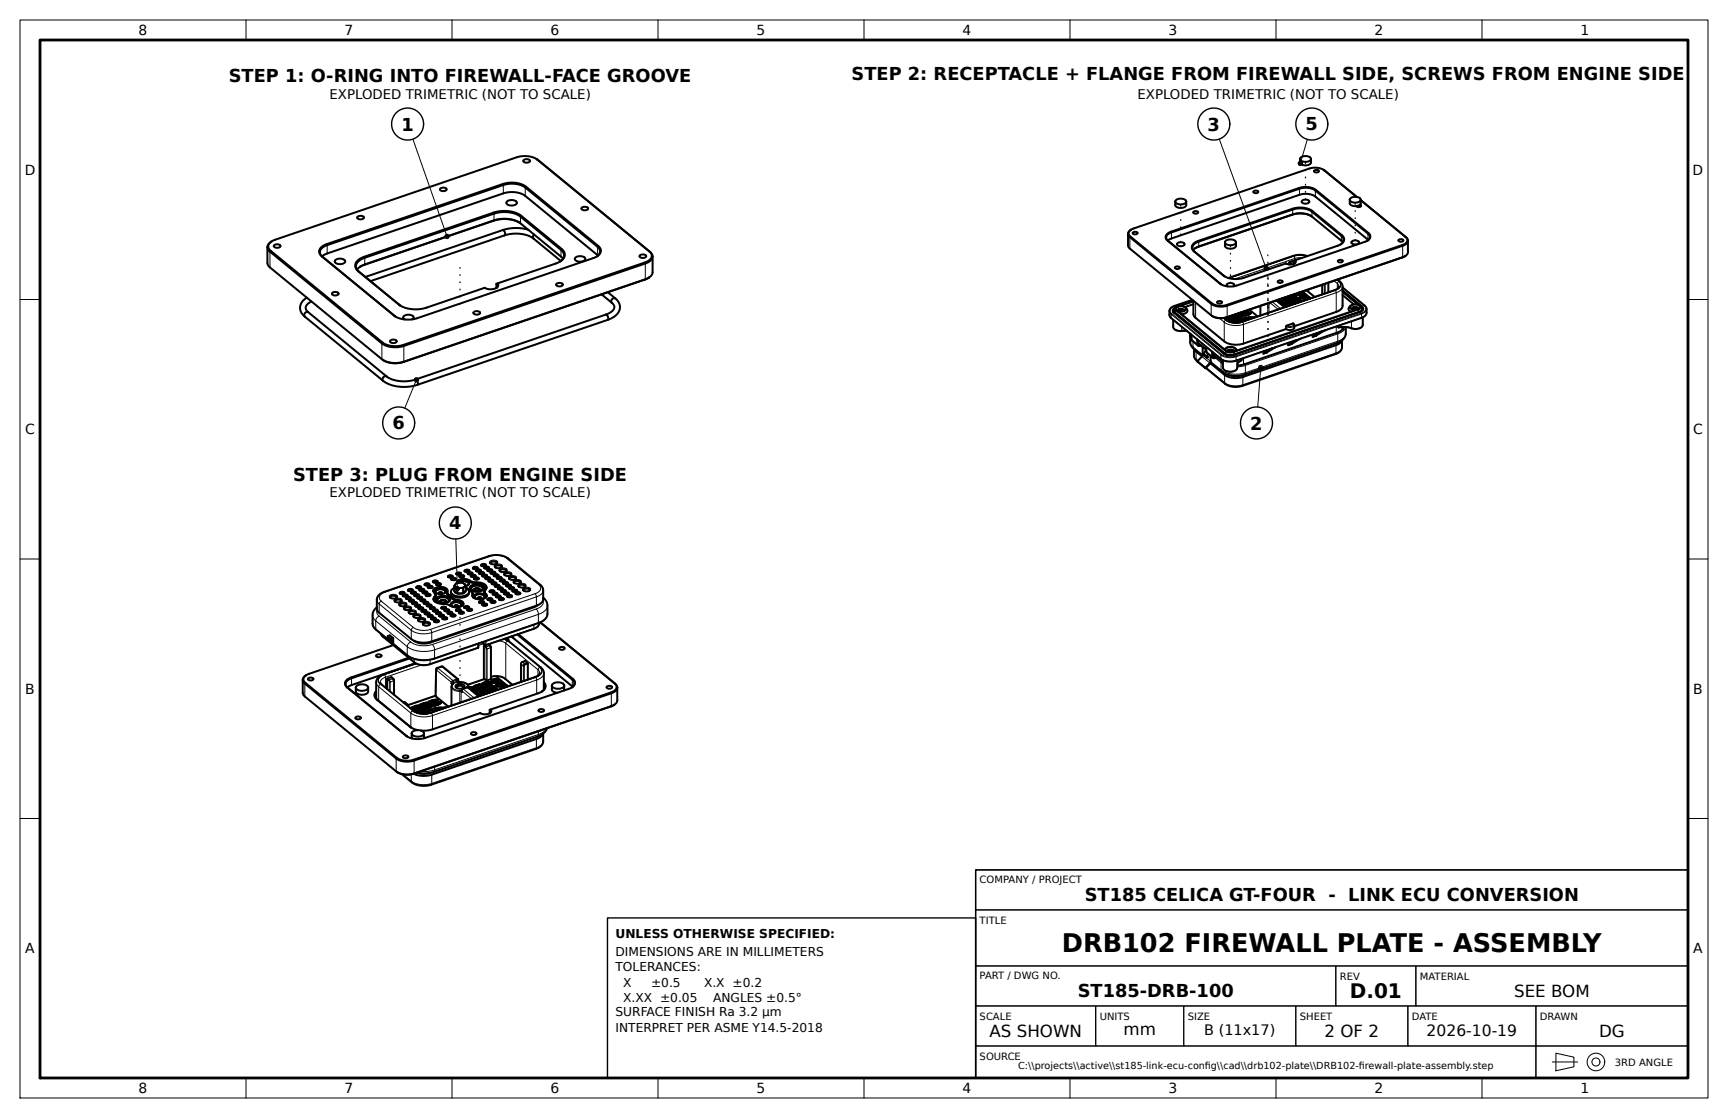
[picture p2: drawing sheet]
<svg xmlns="http://www.w3.org/2000/svg" width="432mm" height="279mm" viewBox="0 0 432 279" stroke-linecap="round" stroke-linejoin="round" font-family="sans-serif">
<defs><g id="words">
<text font-size="6.4" x="265.3" y="237.9">DRB102 FIREWALL PLATE - ASSEMBLY</text>
<text font-size="5" x="337.3" y="249.4">D.01</text>
<g font-size="4.4">
<text x="57.2" y="20.4">STEP 1: O-RING INTO FIREWALL-FACE GROOVE</text>
<text x="212.8" y="20.1">STEP 2: RECEPTACLE + FLANGE FROM FIREWALL SIDE, SCREWS FROM ENGINE SIDE</text>
<text x="100.3" y="32.6">1</text>
<text x="301.8" y="32.6">3</text>
<text x="326.3" y="32.6">5</text>
<text x="98.1" y="107.3">6</text>
<text x="312.4" y="107.3">2</text>
<text x="73.3" y="120.1">STEP 3: PLUG FROM ENGINE SIDE</text>
<text x="112.2" y="132.3">4</text>
<text x="271.1" y="225.2">ST185 CELICA GT-FOUR - LINK ECU CONVERSION</text>
<text x="269.3" y="249.2">ST185-DRB-100</text>
</g>
<g font-size="4.2">
<text x="378.4" y="249.1">SEE BOM</text>
<text x="247.3" y="259.1">AS SHOWN</text>
<text x="280.7" y="258.8">mm</text>
<text x="331" y="259.1">2 OF 2</text>
<text x="399.6" y="259.1">DG</text>
</g>
<text font-size="3.9" x="356.5" y="259">2026-10-19</text>
<text font-size="3.6" x="300.9" y="258.7">B (11x17)</text>
<g font-size="3.5">
<text x="34.6" y="8.8">8</text>
<text x="86.1" y="8.8">7</text>
<text x="137.6" y="8.8">6</text>
<text x="189.1" y="8.7">5</text>
<text x="240.5" y="8.8">4</text>
<text x="292" y="8.8">3</text>
<text x="343.5" y="8.8">2</text>
<text x="395" y="8.8">1</text>
<text x="6.2" y="43.7">D</text>
<text x="423" y="43.7">D</text>
<text x="6.3" y="108.5">C</text>
<text x="423.1" y="108.5">C</text>
<text x="6.3" y="173.4">B</text>
<text x="423.1" y="173.4">B</text>
<text x="6.3" y="238.2">A</text>
<text x="423.1" y="238.2">A</text>
<text x="34.6" y="273.2">8</text>
<text x="86.1" y="273.2">7</text>
<text x="137.6" y="273.2">6</text>
<text x="189.1" y="273.1">5</text>
<text x="240.5" y="273.2">4</text>
<text x="292" y="273.2">3</text>
<text x="343.5" y="273.2">2</text>
<text x="395" y="273.2">1</text>
</g>
<g font-size="3.3">
<text x="82.3" y="24.6">EXPLODED TRIMETRIC (NOT TO SCALE)</text>
<text x="284.2" y="24.6">EXPLODED TRIMETRIC (NOT TO SCALE)</text>
<text x="82.3" y="124.3">EXPLODED TRIMETRIC (NOT TO SCALE)</text>
</g>
<g font-size="3.1">
<text x="153.8" y="234.4">UNLESS OTHERWISE SPECIFIED:</text>
<text x="153.8" y="238.9">DIMENSIONS ARE IN MILLIMETERS</text>
<text x="153.8" y="242.7">TOLERANCES:</text>
<text x="155.7" y="246.6">X</text>
<text x="155.7" y="250.4">X.XX ±0.05</text>
<text x="162.7" y="246.6">±0.5</text>
<text x="175.9" y="246.6">X.X ±0.2</text>
<text x="178.2" y="250.4">ANGLES ±0.5°</text>
<text x="153.8" y="253.9">SURFACE FINISH Ra 3.2 µm</text>
<text x="153.8" y="258">INTERPRET PER ASME Y14.5-2018</text>
</g>
<g font-size="2.5">
<text x="244.8" y="220.6">COMPANY / PROJECT</text>
<text x="244.8" y="230.9">TITLE</text>
<text x="244.8" y="244.8">PART / DWG NO.</text>
<text x="334.8" y="244.9">REV</text>
<text x="354.8" y="244.9">MATERIAL</text>
<text x="244.8" y="254.9">SCALE</text>
<text x="274.8" y="254.9">UNITS</text>
<text x="296.8" y="254.9">SIZE</text>
<text x="324.8" y="254.9">SHEET</text>
<text x="352.8" y="254.9">DATE</text>
<text x="384.8" y="254.9">DRAWN</text>
<text x="244.8" y="264.9">SOURCE</text>
<text x="403.5" y="266.3">3RD ANGLE</text>
</g>
<g font-size="2.4">
<text x="254.4" y="267.3">C:\\projects\\active\\st185-link-ecu-confg\\cad\\drb102-plate\\DRB102-frewall-plate-assembly.step</text>
<text x="301" y="267.3">i</text>
<text x="339.5" y="267.3">i</text>
</g>
</g></defs>
<g fill="none" stroke="#000" stroke-width=".5">
<path d="M134.1 39.8a6.3 6.3 0 0 0-5-.5l-61.3 21M134.1 39.8l.4 .2M134.1 39.8l.1 .1M134.3 39.9l28.1 23.1 .5 .5 .2 .6M324.9 39.7v.9a1.66 1.66 0 0 0 2.7 0v-.9M324.9 39.7a1.65 1.65 0 0 1 2.7 0M324.9 39.7a1.66 1.66 0 0 0 2.7 0M89.4 54.2a.97 .97 0 0 1 1.5 .3 .98 .98 0 0 1-1.6-.2zM110 47.1a.97 .97 0 0 1 1.6 .3 .98 .98 0 0 1-1.7-.1zM123.3 55.2a8.4 8.4 0 0 1 6.6 .5M125.6 57.5a.92 .92 0 0 1 .5 1.3M125.6 57.5l-34.3 11.7"/>
<path d="M126.1 58.8a8.4 8.4 0 0 1 7.2 .8M126.1 58.8l-33.5 11.5M126.7 50.4a1.59 1.59 0 0 1 2.4 .3 1.57 1.57 0 0 1-2.6-.1zM130.9 40a.97 .97 0 0 1 1.5 .3 .98 .98 0 0 1-1.6-.2zM132 57.4a10.9 10.9 0 0 0-6.4 .1M133.3 59.6l6.8 5.6M133.5 58.6l-.3 .5 .1 .5M145.4 51.9a.97 .97 0 0 1 1.5 .3 .98 .98 0 0 1-1.6-.2zM281.9 58.4l.4 .9 20.4 16.6a4.6 4.6 0 0 0 3.9 .5l43.9-15a1.62 1.62 0 0 0 1.3-1.3M281.9 58.4v3l.3 .6 20.6 16.9M282.6 57.4a.96 .96 0 0 0-.1 1.7l20.3 16.7a4.4 4.4 0 0 0 3.8 .4l43.8-15a1.19 1.19 0 0 0 1.2-1.6l-.4-.4M282.6 57.4l-.6 .5-.1 .5"/>
<path d="M283.1 58.1a.64 .64 0 0 1 1.1 .3 .61 .61 0 0 1-.6 .2 .61 .61 0 0 1-.5-.5zM291.6 58.5l1.1-.6 31.9-10.9a4.9 4.9 0 0 1 4.2 .5l13.2 10.7a1.19 1.19 0 0 1 .4 1.3 1.19 1.19 0 0 1-1.1 .9l-32.2 11a4.9 4.9 0 0 1-4.2-.5l-13.2-10.8a1.01 1.01 0 0 1-.1-1.6zM293.7 50.4v.8a1.66 1.66 0 0 0 2.7 0v-.8M293.7 50.4a1.65 1.65 0 0 1 2.7 0M293.7 50.4a1.66 1.66 0 0 0 2.7 0M298.2 52.9a.64 .64 0 0 1 1.1 .3 .61 .61 0 0 1-.6 .2 .61 .61 0 0 1-.5-.5zM313.3 47.8a.64 .64 0 0 1 1.1 .3 .61 .61 0 0 1-.7 .2 .61 .61 0 0 1-.4-.5zM325.4 50.2a1.02 1.02 0 0 1 1.7 .3 .99 .99 0 0 1-1 .5 .99 .99 0 0 1-.8-.8zM327.7 54a6.1 6.1 0 0 0-4.8-.4l-24.2 8.4M328.4 42.6a.64 .64 0 0 1 1.1 .3 .61 .61 0 0 1-.6 .2 .61 .61 0 0 1-.5-.5zM330.8 42.4a4.6 4.6 0 0 0-3.7-.3l-44.5 15.3M330.8 42.4l8.3 6.8-8.2-6.6"/>
<path d="M330.8 42.4l.1 .1M337.3 49.9v.9a1.66 1.66 0 0 0 2.7 0v-.9M337.3 49.9a1.65 1.65 0 0 1 2.7 0M337.3 49.9a1.66 1.66 0 0 0 2.7 0M339.8 51.2l.3 .1a.61 .61 0 0 1-.5 .5 .61 .61 0 0 1-.7-.3M340 50l11.4 9.3 .4 .8M341.9 60l-13.2-10.9a4.6 4.6 0 0 0-4-.4l-32 10.9-.9 .5M349.5 59.9a.64 .64 0 0 1 1.1 .3 .61 .61 0 0 1-.6 .2 .61 .61 0 0 1-.5-.5zM66.8 61.8l.2 .6 .5 .5 27.9 22.9a6.4 6.4 0 0 0 5.5 .7l60.4-20.6a2.23 2.23 0 0 0 1.8-1.8M66.8 61.8v4l.5 .9 28.4 23.2M67.8 60.3a1.32 1.32 0 0 0-.2 2.4l28 22.9a6.1 6.1 0 0 0 5.2 .6l60.3-20.6a1.76 1.76 0 0 0 1.7-1.9l-.5-.9M67.8 60.3l-.1 .2a1.65 1.65 0 0 0-.9 1.3"/>
<path d="M68.5 61.3a.97 .97 0 0 1 1.6 .3 .98 .98 0 0 1-1.7-.2zM76.1 79.1l19.6 16.1M76.7 74.4a2.7 2.7 0 0 0-.6 4.7M77 78a.74 .74 0 0 0-.8 .2 .74 .74 0 0 0-.1 .9M77 78l19.6 16.1M77.8 75.3a1.61 1.61 0 0 0-1.3 2.1l.5 .6M80.3 61.8l1.4-.8 44-15a6.7 6.7 0 0 1 5.7 .6l18.1 14.9a1.57 1.57 0 0 1 .6 1.6 1.57 1.57 0 0 1-1.3 1.2l-44.6 15.2a6.8 6.8 0 0 1-5.7-.6l-18.1-14.8a1.38 1.38 0 0 1-.1-2.3zM83 73.2a.97 .97 0 0 1 1.6 .3 .98 .98 0 0 1-1.6-.2zM83.8 65a1.59 1.59 0 0 1 2.5 .4 1.57 1.57 0 0 1-2.7-.1zM91.1 66.1l-1.1 .6-.8 .7M103 79.8l.3-.3a1.47 1.47 0 0 0-2.4-.5l-.1 .5 .3 .3M118.4 78a.97 .97 0 0 1 1.6 .3 .98 .98 0 0 1-1.7-.2z"/>
<path d="M121.1 71.9l-14.5 5a8 8 0 0 1-6.9-.8M121.1 71.9l.1 .1M121.2 72h.1M124 71l.3 .5-.3 .5M124 71v1M124.3 70.8l-.3 .2M124.3 70.8a.8 .8 0 0 1 .1 .9 .8 .8 0 0 1-.8 .4l-1.2 .2-1.3-.4M124.3 70.8l15.2-5.2a1.91 1.91 0 0 0 1.2-3l-10.5-8.7a7.9 7.9 0 0 0-6.9-.8l-32.3 11.1a2.48 2.48 0 0 0-2.2 2.5l.7 1.1 10.5 8.6M139.1 70.9a.97 .97 0 0 1 1.5 .3 .98 .98 0 0 1-1.6-.1zM140 65.3a1.66 1.66 0 0 0 .2-2.9l-10.1-8.3a7.6 7.6 0 0 0-6.7-.7l-32.3 11a2.32 2.32 0 0 0-2 2.7l.6 .8M140.7 64.7l-10.6-8.9a7.7 7.7 0 0 0-6.7-.7l-32.4 11.1-1.1 .5M143.8 64.4a1.59 1.59 0 0 1 2.4 .4 1.57 1.57 0 0 1-2.6-.2z"/>
<path d="M149.2 64.1a1.37 1.37 0 0 0 .1-2.4l-18-14.8a6.4 6.4 0 0 0-5.5-.7l-44 15.1a1.77 1.77 0 0 0-1.6 2.5l18.6 15.3M149.4 63.9l-18.1-14.9a6.4 6.4 0 0 0-5.5-.7l-44 15.1-1.3 .7M150.3 73.6l2.6 2.1M151.4 78.6a.92 .92 0 0 1 .4 1.3M151.4 78.6l-47.6 16.3M151.8 79.9l-47.5 16.3M151.9 73l1.9 1.6M152.9 75.7a1.38 1.38 0 0 1 .6 1.4 1.38 1.38 0 0 1-1.1 1.1l-1 .4M153.8 74.6a.74 .74 0 0 0-.9 .2 .74 .74 0 0 0 0 .9M153.8 74.6a2.71 2.71 0 0 1-.6 4.7l-1.4 .6M159.9 63.8a.97 .97 0 0 1 1.6 .3 .98 .98 0 0 1-1.7-.1zM162.2 69.3l-1.1 .6-60.3 20.6a6.2 6.2 0 0 1-5.1-.6"/>
<path d="M162.2 69.3l-61.3 21.1a6.6 6.6 0 0 1-5.2-.5M163.1 64.1v3.9a1.65 1.65 0 0 1-.9 1.3M293.2 79.9v1.8a1.72 1.72 0 0 0 2.1 1h1.3M293.2 77.6l.3 .6 12.4 10.2 .9 .3 1.1 .1M293.2 78h.1M293.2 77.6v.4M293.2 77.6l-.1 .2M293.7 66.8a.64 .64 0 0 1 1.1 .2 .61 .61 0 0 1-.7 .3 .61 .61 0 0 1-.4-.5zM293.7 77l-.5 .6M294 77.5a1.74 1.74 0 0 0 2.1 0M294 77.6l.5 .3M294.2 77.6a1.08 1.08 0 0 1 1.7 0"/>
<path d="M294.2 60.8a1.02 1.02 0 0 1 1.8 .4 .99 .99 0 0 1-1 .4 .99 .99 0 0 1-.9-.7zM294.3 77.7a.9 .9 0 0 1 1.5 0M294.3 77.7a1.17 1.17 0 0 1 1.5 0M294.4 76.6l.7-.1 .8 .1 .8 .8v.4l-.2 .3-1.2 .4M294.5 77.9h.1M294.5 77.9l11.6 9.5M297.9 74.9l-4.4 1.5a1.59 1.59 0 0 0-1.3 1.3v1.2l.4 .5 12.5 10.3a4.3 4.3 0 0 0 3.7 .4l9.1-3M298.2 75.1v3.3l.2 .7 7.5 6.2a5.5 5.5 0 0 0 4.8 .6l10.7-3.7M298.2 75.3l-3.9 1.3-.6 .4M298.2 76l-2.1 .7M304.2 75.4a.64 .64 0 0 1 1.1 .3 .61 .61 0 0 1-.6 .2 .61 .61 0 0 1-.5-.5zM306.1 79.4v.2"/>
<path d="M306.1 60.6v.8a1.66 1.66 0 0 0 2.7 0v-.8M306.1 60.6a1.65 1.65 0 0 1 2.7 0M306.1 60.6a1.66 1.66 0 0 0 2.7 0M306.2 79.6l-.1 .1M306.2 79.6v.1M306.2 79.4l.2 .1-.2 .2zM306.3 79.6l-.1 .1M306.4 79.4l1.1 .8 .8-.3M306.5 80h.2M306.9 79.2l.4 .4M306.9 80h-.2M306.9 80l.2 .1-.3 .1"/>
<path d="M306.9 80v.2M307 79.2l.3 .2M307.1 79.1l.3 .2M307.3 79.4v.2M307.4 79.3l-.1 .1M307.4 79.3l.1 .3h-.2M307.5 79.6l.6 .3M307.5 79.6l.5 .4M307.5 79.6l.3 .5M307.6 79.3l.2 .2M307.6 79.3v.3M307.8 79.5v.2"/>
<path d="M307.9 79.1h-.5M307.9 78.9v.2M308 80h.1M308.1 79l-.2 .1M308.1 79h.1M308.1 78.8v.2M308.1 78.8l.2 .1-.2 .1M308.1 79l-.5 .3M308.1 79.9l-.1 .1M308.1 79.9l.1 .1M308.2 71.6a.45 .45 0 0 0 .2-.6 .45 .45 0 0 0-.6-.2h-.7a.43 .43 0 0 0-.6 .2 .43 .43 0 0 0 .3 .6M308.3 78.7l1 .9 .8-.4"/>
<path d="M308.3 79.9h.1M308.6 79.4l-.8 .1M308.6 79.6l-.7 .1M308.6 79.4v.2M308.7 78.6l.4 .4M308.8 79.3l-.2 .1M308.8 79.3l.2 .2-.4 .1M308.8 79.3v.3M308.8 79.5v.1M308.8 79.6l-.5 .3M308.9 78.5l.2 .3M309 78.5l.3 .2"/>
<path d="M309.1 78.8v.2M309.3 78.7l-.2 .1M309.3 78.7v.2l-.2 .1M309.3 79.9l-.8 .2M309.3 79.9v.3M309.4 79l.6 .3M309.4 79l.4 .3M309.4 79l.3 .4M309.4 78.7l.3 .2M309.4 78.7l.1 .2M309.4 79.9l.2 .2-.3 .1M309.4 79.9h-.1"/>
<path d="M309.4 79.9l.1 .3M309.7 78.9v.1M309.7 78.4h-.4M309.7 78.2v.2M309.8 79.3v.1M309.9 78.4h-.2M309.9 78.3h.2l-.2-.1v.2M309.9 78.3v.1M309.9 78.4l-.5 .3M310 79.3h-.2M310 79.3h.1M310.1 78.1l1.1 .8 .8-.3"/>
<path d="M310.1 79.2v.1M310.4 78.7l-.7 .2M310.4 79l-.7 .1M310.4 78.7v.3M310.6 78l.4 .4M310.6 78.7h-.2M310.6 78.7l.2 .2-.4 .1M310.6 78.7v.3M310.6 78.9h.1M310.6 78.9l-.5 .3M310.7 77.9l.3 .2M310.7 79.7l.3-.1 .4 .4"/>
<path d="M310.7 79.7l.5 .4M310.7 79.7l.3 .5M310.7 79.8l-.8 .3M310.8 77.9l.3 .2M311 78.1v.3M311.1 78.1h-.1M311.1 78.1l.1 .2-.2 .1M311.2 78.3l.6 .3M311.2 78.3l.5 .4M311.2 78.3l.3 .5M311.3 78l.2 .2M311.3 78v.3"/>
<path d="M311.3 79.6l-.3 .1M311.3 79.3l-1.6 .6 .6 .5M311.3 79.3l.2 .2M311.3 79.6l.2 .1M311.3 79.3v.3M311.5 79.5v.2M311.5 78.2v.2M311.6 77.8h-.5M311.6 77.6v.2M311.7 78.7v.1M311.8 77.7l-.2 .1M311.8 77.5v.2"/>
<path d="M311.8 77.7h.1M311.8 77.5l.1 .2h-.1M311.8 77.7l-.5 .3M311.8 78.6l-.1 .1M311.8 78.6l.1 .1M312 78.6v.1M312.2 77.4l2.1 1.7M312.3 78.1l-.8 .1M312.3 78.4h-.7M312.3 78.1v.3M312.4 78.1h-.1M312.4 78.1l.2 .1-.3 .2"/>
<path d="M312.4 78.1l.1 .2M312.5 78.3h.1M312.5 78.3l-.5 .3M312.9 79.5l-1.4 .2M313.1 79.3l-.7-.1-.9 .3M313.1 79.3v.2M313.5 79.2l-.4 .1M313.5 79.2l.1 .1M313.5 79.2v.1M314.9 76.5v2.3M319 75.1l2 1.7M319.3 75l1 .8"/>
<path d="M319.4 70.2a.64 .64 0 0 1 1.1 .3 .61 .61 0 0 1-.7 .2 .61 .61 0 0 1-.4-.5zM319.5 74.9l1 .8-.5 .2M320 74.8l-.2 .1v-.1M320.3 74.6v.1M320.4 74.6l.3 .2M320.5 75.3l-.2 .1 .2 .1 1-.1M320.5 75.3v.2M320.5 74.6l.5 .4M320.6 74.5l.3 .2M320.7 76.1l-.3 .1M320.7 75.9l.9 .7M320.7 75.9l-.6 .1"/>
<path d="M320.7 76.1l.6 .5M320.7 75.9v.2M320.8 74.5l.3 .2M320.8 74.8l-1 .2-.1-.2M320.9 74.8v.1M320.9 74.7v.1M321 75l-.5 .3M321 75v.2l-.5 .3M321.1 74.7h-.2M321.1 74.7l-.1 .3M321.1 75l.6 .6M321.1 75l.3 .4"/>
<path d="M321.1 74.3l1.8 1.5M321.2 74.9l.5 .4M321.2 74.9l.4 .4M321.2 74.9l-.1 .1M321.2 75.9h-.2l.2 .2M321.2 75.9v.2M321.3 65.8l-10.5 3.6a5.8 5.8 0 0 1-5.1-.5M321.3 65.8h.1M321.4 74.3l1.7 1.4-.9 .3-.4-.4M321.4 65.9h.1M321.5 74.2l.2 .1 .9-.1 .3 .2M321.6 75.4h.1"/>
<path d="M321.6 75.3v.1M321.7 75.6l-.5 .3M321.7 75.6v.2l-.5 .3M321.7 76.5h.1M321.7 75.5h.1M321.7 75.3h-.1M321.7 75.3v.2M321.8 75.6l.3 .4M321.8 74.1l-.1 .2v-.1M321.9 75.5l.4 .4M321.9 75.5l.5 .3M321.9 75.5l-.1 .1"/>
<path d="M321.9 76.5h.1M322.2 74h.1M322.2 75.9l-1 .2M322.3 74l.2 .2M322.3 75.9v.1M322.3 74.7h.1M322.3 74.7h-.1l.2 .2 .9-.2 .2 .2v.3l-.5 .2M322.4 76.1v.2M322.4 73.9l.3 .3M322.4 75.8l-.1 .1M322.4 75.8v.1M322.5 73.9l.3 .2"/>
<path d="M322.5 76.2h.1M322.5 76.2v.1M322.6 76.1h.2M322.6 76.1l.1 .1M322.6 76.1l-.1 .1M322.6 73.8l.3 .3M322.7 74.2h.1M322.8 74.1l-.1 .1M322.9 74.4l-.6 .3M322.9 74.4v.2l-.6 .3v-.2M322.9 74.1h-.1M322.9 74.1l-.1 .2"/>
<path d="M323 74.4l.4 .4M323 74.4l.2 .4M323 73.7l1.7 1.4M323 74.3l.6 .3M323 74.3l.5 .4M323 74.3v.1M323 75.3h-.1l.2 .2 .9-.2M323 75.3v.1M323.2 73.6l1.7 1.4-.8 .3M323.2 75.8l-1.3 .7M323.2 75.8l.2 .1M323.2 75.8v.2"/>
<path d="M323.4 74.8h.1M323.5 74.7l-.1 .1M323.5 65.1l.2 .4-.3 .4M323.5 65.4l-.4-.2-.8 .3-.1 .6M323.5 65.1v.8M323.5 65.8a2.27 2.27 0 0 1-2.2 0M323.6 75.9h.1M323.6 74.6v.3l-.6 .4M323.6 74.6l-.1 .1M323.7 65l-.2 .1M323.7 65l.1 .4-.3 .4M323.7 65l10.5-3.6a1.62 1.62 0 0 0 1.5-2.2l-7.7-6.5a5.7 5.7 0 0 0-5.1-.5l-23.4 8a1.63 1.63 0 0 0-1.5 2.1l8 6.8"/>
<path d="M323.7 75l.5 .2M323.7 75l.2 .4M323.7 73.5h.1M323.7 74.9l.5 .3M323.7 74.9l.6 .3M323.7 74.9v.1M323.7 73.5l-.2 .1 .2 .3 1.3-.2 .3 .3M323.7 73.5v.3M323.7 75.8h.1M324 75.3h.1M324.2 75.5h.1M324.2 75.5v.2"/>
<path d="M324.3 75.2h-.1M324.3 75.2v.1M324.3 73.3l-.6 .4M324.4 75.6h.1M324.4 75.5l.1 .1M324.4 75.5h.3M324.4 75.5v.1M324.7 73.1l.6 .4M324.8 74.4l-.1 .3M324.9 73.1l.5 .4M325.1 75.2l-1.4 .6M325.1 75.2l.1 .1"/>
<path d="M325.1 75.2v.2M325.2 73.6l-.6-.4 .6 .6M325.2 73.6v.2M325.3 72.9l1.6 1.4M325.3 73.5l-.1 .1M325.3 74l-.4 .2-.1 .2M325.3 74v.2l-.5 .4M325.4 73.5h-.1M325.4 73.5l-.2 .3M325.5 72.9l1.7 1.3-1.7 .5h-.7l-.3-.2 .3-.1M325.6 74l.6 .6M325.6 74l.7 .5"/>
<path d="M325.7 73.9l.6 .5M325.7 73.9l.7 .5M325.7 73.9l-.1 .1M326.3 74.5v.1M326.3 74.4v.1M326.4 72.6l2.1 1.6M326.4 74.8l-.6 .3M326.4 74.8v.1M326.4 74.4h-.1M326.4 74.4v.1M326.7 64a5.8 5.8 0 0 0-3.6 0l-16.2 5.5M326.7 74.7l.1 .1"/>
<path d="M326.7 74.7h.2M326.7 74.7v.1M327.3 74.4l.2 .1M327.3 74.4l-1 .4h.1M327.3 74.4v.2M330.4 71.2v2.4M331.9 70.7v2.3M334.2 69.9l.9 .7 .4 .8v5a1.95 1.95 0 0 1-1.6 1.6l-10.5 3.5M334.4 65.1a.64 .64 0 0 1 1.1 .3 .61 .61 0 0 1-.7 .2 .61 .61 0 0 1-.4-.5zM334.6 71.6l-.3 .5-.8 .4-23.2 7.9a4.4 4.4 0 0 1-3.7-.4l-.7-.5M335 61a1.2 1.2 0 0 0 .2-2.1l-7.4-6a5.5 5.5 0 0 0-4.8-.5l-23.5 8a1.56 1.56 0 0 0-1.3 2.2l.3 .3M335.5 71.8l5.6 4.7 .4 .5v1.2a1.59 1.59 0 0 1-1.3 1.2l-9.1 3.1-2.3 1.4"/>
<path d="M335.5 72.6l4.8 4a.79 .79 0 0 1 .3 .9 .79 .79 0 0 1-.8 .5l-31.4 10.7a3.1 3.1 0 0 1-2.6-.3l-12.4-10.2a.81 .81 0 0 1-.3-1 .81 .81 0 0 1 .9-.5M335.5 72.8l4.7 3.9 .3 .5M335.5 73.8l2.8 2.3M335.5 60.6l-7.7-6.5a5.6 5.6 0 0 0-4.8-.5l-23.5 8-.8 .4-.5 .5M337.6 77a1.74 1.74 0 0 0 2.1 0M337.8 77.2a1.08 1.08 0 0 1 1.7 0M337.8 60.4a1.02 1.02 0 0 1 1.8 .3 .99 .99 0 0 1-1 .5 .99 .99 0 0 1-.9-.8zM337.9 77.2a.95 .95 0 0 1 1.5 0M337.9 77.2h.1M337.9 77.3a1.17 1.17 0 0 1 1.5 0l-31.2 10.6M339.4 77.2h.1M339.7 76.4a1.95 1.95 0 0 0-2.4 .1l-.2 .4a.67 .67 0 0 0 .5 1"/>
<path d="M340 76.5l.2 .4a.74 .74 0 0 1-.6 1l-31.2 10.7a2.71 2.71 0 0 1-2.3-.3l-12.5-10.2-.2-.5 .3-.6M340.5 77.1l.1 .2M340.5 77.2l-.2 .4-.4 .3M340.5 77.2v.3M340.5 79.3v1.8a2.1 2.1 0 0 1-3.1 .9l-1.4-.3-1.6 .1-.1-.3M341.7 60.1a.99 .99 0 0 0 .1-1.7l-13.1-10.8a4.6 4.6 0 0 0-4-.4l-32 10.9a1.23 1.23 0 0 0-1.1 .7 1.23 1.23 0 0 0 .2 1.3l13.3 10.9M351.2 64l-44.6 15.3a4.5 4.5 0 0 1-3.8-.4M351.2 64l-44.6 15.3a4.8 4.8 0 0 1-3.8-.4M351.8 60.1v3l-.6 .9M95.7 95.2a9.7 9.7 0 0 0 8.6 1M96.6 94.1a.74 .74 0 0 0-.8 .2 .74 .74 0 0 0-.1 .9M96.6 94.1a8.2 8.2 0 0 0 7.2 .8"/>
<path d="M97.6 85.1a.97 .97 0 0 1 1.5 .3 .98 .98 0 0 1-1.6-.2zM103.8 94.9a.92 .92 0 0 1 .5 1.3M297.4 83.9l.2 .4zM297.4 83.4v2.2l.2 .8 .5 .6 2.4 1.9M297.6 84.3l.1 .1M297.6 83.6l.2 1.5 1.6 1.3M298.4 87.2v2l.8 1.1M298.4 87.3l2 1.8M299.1 84.8l.3 1.6M299.2 90.3l.1 .1M299.2 90.3l2.1 1.7M299.3 84.9l.1 1.3 .3 .1h.3"/>
<path d="M299.3 85.7l2.1 1.7M300.1 86.3l-.7 .1M300.3 89.1l-1.1 1.2M300.5 86.7v2l-.2 .4M300.8 88.5v.3l.7 .6M300.8 88.5l.7 .6M301.2 87.6l-.4 .9M301.4 86.6l.2 1.6 1.5 1.2M301.5 89.1v.3M301.9 88.4l-.4 .7M302 89.2l-.5 .2M302.5 88.9v1.6l-1.2 1.5"/>
<path d="M302.6 90.4l-1.3 1.6M302.9 87.9l.2 1.5M303 88l.1 1.2 .3 .2 .4-.1M303.1 88.8l.6 .5h.3M303.5 89h.7l-.2 .3M303.9 89.3l-.4 .2-.4-.1M304.1 89.3l1.5 1.2M304.4 89.2l-.4 .1M305.6 90v1.8a2.1 2.1 0 0 0 3.3 .7l.3-.5v-2M306 87.4a1.92 1.92 0 0 1 2.8-.2l.3 .4M306.1 87.4h.1M306.1 87.4l.3 .3"/>
<path d="M306.4 87.7a1.74 1.74 0 0 0 2.2 0M306.6 87.8a1.08 1.08 0 0 1 1.8 0M306.7 87.9a.9 .9 0 0 1 1.6 0M306.7 80v.2M306.8 87.9a1.17 1.17 0 0 1 1.4 0M306.9 80.2h.1M306.9 80.2v.1M307.6 93.9l1.2 .1 1.2-.1M308.2 80.2l.6 .3M308.2 80.2l.5 .3M308.2 80.2l.4 .5M308.2 80.3l-.4 .2"/>
<path d="M308.5 80l-.9 .3 .3 .3M308.5 80v.1M308.5 80v.2M308.7 80.5v.2M308.8 80.5h-.1M308.8 80.5l.1 .2M309 80.4l.2 .2M309 80.4v.3M309.2 80.6h.1M309.3 80.2l-.7 .1M309.5 80.1h.1M309.5 80.1l-.5 .3"/>
<path d="M310 80.5l-.8 .1M310.1 80.5h-.1M310.1 80.5h.1M310.3 89.7a.67 .67 0 0 1-.6 .7l-.5 .6M316.5 88.1h.1M316.6 88.1h-.1M317.9 87.1h.1M317.9 87.1l-2.2 1.3 .8-.3M318.8 86.7l-2.2 1.4M321.5 81.4l1.7-.6 .2 .4v.7a1.31 1.31 0 0 1-2 .3zM322.7 86h.1M324.1 85l-5.3 1.7"/>
<path d="M324.1 85l-2.2 1.3 .8-.3M324.1 84.9v.1M328.8 83.9h.1M330.2 82.9l-5.2 1.7-2.3 1.4M330.2 82.8l-2.2 1.4 .8-.3M330.2 82.8v.1M335.3 85.1l-.5 .7-1 .5-23.2 7.9a5.3 5.3 0 0 1-4.6-.5l-3.5-2.9M335.3 85.1v1.7a1.96 1.96 0 0 1-1.6 1.7l-23.3 7.9a4.9 4.9 0 0 1-4.3-.5l-4.8-3.9M335.5 81.9l.1 .3M335.5 81.7v.5M335.8 81.9a2.64 2.64 0 0 1-1.7 1.2l-23.1 7.9-1.8 .3M336.3 81.8v1.5a2.76 2.76 0 0 1-2.2 2.4l-23.1 7.9a6.3 6.3 0 0 1-5.7-.7l-2.8-2.3"/>
<path d="M94.7 148.6l1.3-.7 26.1-8.9a5.6 5.6 0 0 1 4.9 .6l8.3 6.8 .4 .9v2.4a2.08 2.08 0 0 1-1.7 1.7l-26.1 8.9a6 6 0 0 1-5.1-.6l-8.4-6.9-.2-.6v-2.4zM95.2 158.4l.5 .7 7.8 6.4a4.5 4.5 0 0 0 3.9 .5l12-4.1M96.9 159l.5-.2 .8 .7M96.9 159.3l1.3 1.3M96.9 159.3l.8 .7M96.9 159v.3M96.9 159l.8 .7M97.4 149.2a1.17 1.17 0 0 0 1.8 0M97.7 159.7v.3M98.2 159.5v1.1M98.2 159.5l-.5 .2M98.6 150.2a1.17 1.17 0 0 0 1.7 0"/>
<path d="M99.2 149.3a1.14 1.14 0 0 0-1.7 0M99.8 151.1a1.17 1.17 0 0 0 1.7 0M99.9 148.2a.81 .81 0 0 0 1.2 0M99.9 148.3l.5-.2 .7 .2M100.3 150.2a1.14 1.14 0 0 0-1.7 0M100.6 148.8a.81 .81 0 0 0 1.3 0M100.7 148.9l.5-.2 .6 .2M101 152.1a1.17 1.17 0 0 0 1.7 0M101.4 149.5a.81 .81 0 0 0 1.3 0M101.5 149.6l.5-.2 .6 .2M101.5 151.2a1.14 1.14 0 0 0-1.7 0M101.9 147.5a.81 .81 0 0 0 1.3 0"/>
<path d="M102 147.6l.5-.2 .6 .2M102.1 153.1a1.17 1.17 0 0 0 1.8 0M102.2 150.1l.1 .2M102.2 150.2l.5-.2 .7 .2M102.7 152.2a1.14 1.14 0 0 0-1.7 0M102.7 148.1a.81 .81 0 0 0 1.3 0M102.8 148.2l.5-.2 .6 .2M103 150.8a.81 .81 0 0 0 1.2 0M103 150.9l.5-.3 .7 .3M103.3 154a1.17 1.17 0 0 0 1.8 0M103.4 150.1a.84 .84 0 0 1-1.1 .2M103.5 148.8a.81 .81 0 0 0 1.2 0"/>
<path d="M103.5 148.9l.5-.3 .7 .3M103.8 151.4a.81 .81 0 0 0 1.2 0M103.8 151.5l.5-.2 .7 .2M103.9 153.1a1.14 1.14 0 0 0-1.7 0M104 146.8a.81 .81 0 0 0 1.2 0M104 146.9l.6-.2 .6 .2M104.3 149.4a.81 .81 0 0 0 1.2 0M104.3 149.5l.5-.2 .7 .2M104.5 155a1.17 1.17 0 0 0 1.7 0M104.5 152a.81 .81 0 0 0 1.3 0M104.6 152.1l.5-.2 .6 .2M104.8 147.4a.81 .81 0 0 0 1.2 0"/>
<path d="M104.8 147.5l.5-.2 .7 .2M105 154.1a1.14 1.14 0 0 0-1.7 0M105.1 150.1a.81 .81 0 0 0 1.2 0M105.1 150.1l.5-.2 .7 .2M105.3 152.7a.81 .81 0 0 0 1.3 0M105.4 152.8l.5-.2 .6 .2M105.6 148.1a.81 .81 0 0 0 1.2 0M105.6 148.2l.5-.3 .7 .3M105.7 156a1.17 1.17 0 0 0 1.7 0M105.7 156a1.14 1.14 0 0 1 1.7 0M105.8 150.7a.81 .81 0 0 0 1.3 0M105.9 150.8l.5-.2 .6 .2"/>
<path d="M106.1 146.1l.1 .1M106.1 153.3a.81 .81 0 0 0 1.2 0M106.1 146.2l.5-.2 .7 .2M106.1 153.4l.5-.2 .7 .2M106.2 155.1a1.14 1.14 0 0 0-1.7 0M106.3 148.7a.81 .81 0 0 0 1.3 0M106.4 148.8l.5-.2 .6 .2M106.6 151.3a.81 .81 0 0 0 1.2 0M106.7 151.4l.5-.2 .6 .2M106.9 146.7a.81 .81 0 0 0 1.2 0M106.9 154a.81 .81 0 0 0 1.2 0M106.9 146.8l.5-.2 .7 .2"/>
<path d="M106.9 154.1l.5-.3 .7 .3M107.3 146.1a.84 .84 0 0 1-1.1 .1M107.4 152a.81 .81 0 0 0 1.2 0M107.4 152.1l.5-.3 .7 .3M107.7 154.6a.81 .81 0 0 0 1.2 0M107.7 154.7l.5-.2 .7 .2M108.2 145.4a.81 .81 0 0 0 1.2 0M108.2 152.6a.81 .81 0 0 0 1.2 0M108.2 145.5l.5-.3 .7 .3M108.2 152.7l.5-.2 .7 .2M108.2 147.6l.3 .5M108.3 147.7a2.32 2.32 0 0 1 3.6 0"/>
<path d="M108.3 149.7a2.59 2.59 0 0 0 3 1.2l.5 .1a3.5 3.5 0 0 0 3.8 .3l.2-.4M108.4 147.8l.1 .3M108.4 147.8v.1a.98 .98 0 0 1 .1 1.7v.2M108.4 147.8a1.99 1.99 0 0 1 3.3 0M108.4 147.8h.1M108.4 155.2a.81 .81 0 0 0 1.3 0M108.5 149.9v.3M108.5 149.8l.2 .5M108.5 149.8v.1M108.5 149.9h.1M108.5 148.1a1.21 1.21 0 0 1-.2 1.7M108.5 155.3l.5-.2 .6 .2"/>
<path d="M108.7 148.3l.2 .5M108.8 147.4a1.56 1.56 0 0 1 2.6 .5 1.72 1.72 0 0 1-2.7-.1zM108.9 146a.81 .81 0 0 0 1.3 0M109 153.3v.1M109 146.1l.5-.2 .6 .2M109 153.3l.5-.2 .7 .2M109.1 148.3l-.3-.4a1.46 1.46 0 0 1 2.5 0l-.3 .4M109.1 149.4a2.23 2.23 0 0 1 3.4 .4 2.22 2.22 0 0 1-3.4 .4l-.2-.4zM109.4 149.6a1.7 1.7 0 0 1 2.8 .4 1.78 1.78 0 0 1-2.9-.1zM109.6 148.2h.1M109.7 148.2h.7M109.7 153.9a.81 .81 0 0 0 1.3 0"/>
<path d="M109.8 154l.5-.2 .6 .2M110 150.2a.98 .98 0 0 0 1.5 0M110.2 153.3a.84 .84 0 0 1-1.2 .1M110.3 151.9a.81 .81 0 0 0 1.2 0M110.3 152l.5-.2 .7 .2M110.5 148.2l-.4 .1-.4-.1M110.5 154.5a.81 .81 0 0 0 1.3 0M110.6 154.6l.5-.2 .6 .2M111 152.5a.81 .81 0 0 0 1.3 0M111.1 152.6l.5-.2 .6 .2M111.4 150.3a1.07 1.07 0 0 0-1.4 0M111.6 148.2l.2 .4 .5 .4a3.9 3.9 0 0 0 2.8 1.3l.6 .7"/>
<path d="M111.7 147.8h.1M111.7 147.8l-.1 .4M111.8 148v.4l.3 .4a4.8 4.8 0 0 0 2.8 1.4l.6 .3 .3 .5M111.8 153.2a.81 .81 0 0 0 1.3 0M111.9 153.3l.5-.2 .6 .2M111.9 144.1a.81 .81 0 0 0 1.3 0M112 144.2l.5-.2 .6 .2M112.6 153.8a.81 .81 0 0 0 1.2 0M112.6 153.9l.5-.2 .7 .2M112.7 147.9a1.84 1.84 0 0 0 2.4 1.5 1.76 1.76 0 0 0 2.1-1.5M112.7 147.9a2.56 2.56 0 0 0 3.4 1l.8-.4 .3-.6M112.7 144.7a.81 .81 0 0 0 1.2 0"/>
<path d="M112.7 144.8l.5-.2 .7 .2M112.8 150.7a1.56 1.56 0 0 1 2.6 .4 1.72 1.72 0 0 1-2.8-.1zM113 151.5l-.2-.4a1.46 1.46 0 0 1 2.4 .1l-.2 .3M113.5 147l-.6 .4-.2 .5M113.5 147.7l.2 .3 .6 .3M113.5 146.5h.2M113.5 147.7l.8 .6M113.5 146.5v1.2M113.6 151.4v.1M113.7 151.5h.7M113.7 146.1v.4M113.7 146.1l-.2 .4"/>
<path d="M113.7 146.5l.4 .3M113.9 152.5a.81 .81 0 0 0 1.2 0M113.9 152.6l.5-.2 .7 .2M114 143.4a.81 .81 0 0 0 1.2 0M114 143.5l.5-.2 .7 .2M114.1 146.8l.2 .3M114.1 146.8l.6 .1M114.1 145.7a2.65 2.65 0 0 1 3.8-.2l.2 .1a5 5 0 0 1 3.2 .8l.3 .5M114.2 145.7a2.2 2.2 0 0 1 3.4-.2l.7 .2a3.4 3.4 0 0 1 3.1 1v.2M114.3 147.1v1.2M114.4 151.4l-.3 .2-.5-.1M114.5 145.6a1.65 1.65 0 0 1 2.8 .2l-.3 .4-.6 .2"/>
<path d="M114.6 145.6l-.9 .5M114.6 145.6l.9 .1 .7 .4M114.7 153.1a.81 .81 0 0 0 1.2 0M114.7 153.2l.5-.2 .7 .2M114.7 146.9l-.4 .2M114.7 145.6a1.54 1.54 0 0 1 2.4 .3l-.2 .4M114.8 144a.81 .81 0 0 0 1.2 0M114.8 144.1l.5-.2 .7 .2M115.3 146.9l.4 .2M115.3 146.9h-.6M115.7 151v.1M115.7 151.1l-.1 .2"/>
<path d="M115.7 151l-.2 .4M115.7 148.3h-1.4M115.7 147.1v1.2M115.9 146.7l-.2 .4M115.9 146.7l-.6 .2M116 151.8a.81 .81 0 0 0 1.2 0M116 151.9l.5-.3 .7 .3M116.1 142.7a.81 .81 0 0 0 1.2 0M116.1 142.8l.5-.3 .7 .3M116.2 146.1l.2 .3M116.2 146.1v.3M116.2 146.4l-.3 .3"/>
<path d="M116.3 146.2h.1M116.4 146.8l1.5 1.2 .1 1M116.4 147l.6 .4 .2 .5M116.4 147.6l-.2 .4-.5 .3M116.4 146.4h-.2M116.4 147.6l-.7 .7M116.4 146.4v1.2M116.7 152.4a.81 .81 0 0 0 1.3 0M116.8 147.1l.3 .3M116.8 152.5l.5-.2 .6 .2M116.8 143.3a.81 .81 0 0 0 1.3 0M116.9 143.4l.5-.2 .6 .2"/>
<path d="M117.6 146.5a2.23 2.23 0 0 1 3.4 .4 2.22 2.22 0 0 1-3.4 .4l-.2-.4zM117.6 143.9l.1 .2M117.7 144l.5-.2 .6 .2M117.9 147.9l.4 .7M117.9 146.7a1.7 1.7 0 0 1 2.7 .4 1.78 1.78 0 0 1-2.9-.1zM118 148.1l.3 .5M118 148.9a2.32 2.32 0 0 0 3.3 .5l.4-.5M118.1 142a.81 .81 0 0 0 1.3 0M118.2 142l.5-.2 .6 .2M118.2 149.1l.1 .2M118.2 149l.2 .4M118.2 149v.1"/>
<path d="M118.3 148.6l-.1 .4M118.4 144.6a.81 .81 0 0 0 1.2 0M118.4 147.3a.98 .98 0 0 0 1.5 0M118.4 144.7l.6-.2 .6 .2M118.6 148.7a1.56 1.56 0 0 1 2.6 .4 1.72 1.72 0 0 1-2.7-.1zM118.9 143.9a.84 .84 0 0 1-1.2 .2M118.9 149.5l-.3-.4a1.46 1.46 0 0 1 2.5 .1l-.3 .3M118.9 142.6a.81 .81 0 0 0 1.3 0M119 142.7l.5-.2 .6 .2M119.4 149.4l.1 .1M119.5 149.5h.7M119.7 143.2a.81 .81 0 0 0 1.2 0"/>
<path d="M119.7 150.5a.81 .81 0 0 0 1.3 0M119.7 143.3l.6-.2 .6 .2M119.8 150.6l.5-.2 .6 .2M119.9 147.4a1.07 1.07 0 0 0-1.4 0M120.2 141.2a.81 .81 0 0 0 1.3 0M120.3 149.4l-.4 .2-.4-.1M120.3 141.3l.5-.2 .6 .2M120.5 143.9a.81 .81 0 0 0 1.2 0M120.5 151.1l.1 .2M120.5 144l.5-.2 .7 .2M120.5 151.2l.6-.2 .6 .2M121 141.9l.1 .1"/>
<path d="M121 142l.5-.2 .7 .2M121.2 147.6l-.2 .4M121.2 147.5v.1M121.3 144.5a.81 .81 0 0 0 1.2 0M121.3 144.6l.5-.2 .7 .2M121.4 147.3a1.16 1.16 0 0 0 .2 1.7M121.4 147h.1M121.4 147v.3M121.4 146.9v.3a1.02 1.02 0 0 0 .1 1.7v.1M121.4 146.9v.1M121.5 149v.1M121.5 149.1l-.1 .2"/>
<path d="M121.5 149l-.2 .4M121.6 146.8l-.2 .5M121.7 151.1a.84 .84 0 0 1-1.1 .2M121.8 142.5a.81 .81 0 0 0 1.2 0M121.8 149.8a.81 .81 0 0 0 1.2 0M121.8 142.6l.5-.2 .7 .2M121.8 149.9l.5-.2 .7 .2M122.1 145.2a.81 .81 0 0 0 1.2 0M122.1 145.3l.5-.3 .6 .3M122.2 141.9a.84 .84 0 0 1-1.1 .1M122.3 147.8a.81 .81 0 0 0 1.3 0M122.4 147.9l.5-.2 .6 .2"/>
<path d="M122.6 143.2a.81 .81 0 0 0 1.2 0M122.6 140.6a1.19 1.19 0 0 1 1.6 .1 1.25 1.25 0 0 1-1.7 0zM122.6 150.4a.81 .81 0 0 0 1.2 0M122.6 143.3l.5-.3 .7 .3M122.6 150.5l.5-.2 .7 .2M122.8 145.8a.81 .81 0 0 0 1.3 0M122.9 145.9l.5-.2 .6 .2M123.1 148.4a.81 .81 0 0 0 1.2 0M123.1 148.5l.5-.2 .7 .2M123.3 143.8a.81 .81 0 0 0 1.3 0M123.4 143.9l.5-.2 .6 .2M123.6 146.4a.81 .81 0 0 0 1.2 0"/>
<path d="M123.6 146.5l.6-.2 .6 .2M123.7 141.6a1.17 1.17 0 0 0 1.7 0M123.9 149.1l.1 .1M123.9 149.2l.5-.3 .7 .3M124.1 144.5l.1 .1M124.4 147.1a.81 .81 0 0 0 1.2 0M124.4 147.2l.5-.2 .7 .2M124.7 149.7a.81 .81 0 0 0 1.2 0M124.7 149.8l.5-.2 .7 .2M124.8 142.6a1.17 1.17 0 0 0 1.8 0M124.9 145.1a.81 .81 0 0 0 1.2 0M124.9 145.2l.5-.2 .7 .2"/>
<path d="M125.1 149.1a.84 .84 0 0 1-1.1 .1M125.2 147.7a.81 .81 0 0 0 1.2 0M125.2 147.8l.5-.2 .7 .2M125.3 144.5l-.6-.2-.5 .2M125.4 144.5a.84 .84 0 0 1-1.2 .1M125.4 141.7a1.14 1.14 0 0 0-1.7 0M125.7 145.7a.81 .81 0 0 0 1.2 0M125.7 145.8l.5-.2 .7 .2M125.9 148.4a.81 .81 0 0 0 1.3 0M126 148.4l.5-.2 .6 .2M126 143.6a1.17 1.17 0 0 0 1.8 0M126.1 159.7l.9 .5 8.6 7.1 .3 .8v4.3"/>
<path d="M126.5 146.4a.81 .81 0 0 0 1.2 0M126.5 146.5l.5-.3 .7 .3M126.6 142.6a1.14 1.14 0 0 0-1.7 0M126.7 149a.81 .81 0 0 0 1.3 0M126.8 159.4h.1M126.8 149.1l.5-.2 .6 .2M126.8 159.4l.2 .5M127 159.9v.2M127 159.9v.3M127.2 144.5a1.17 1.17 0 0 0 1.7 0M127.2 144.6a1.14 1.14 0 0 1 1.7 0M127.2 147a.81 .81 0 0 0 1.3 0"/>
<path d="M127.3 147.1l.5-.2 .6 .2M127.7 159.1l15.4 12.5M127.7 143.6a1.14 1.14 0 0 0-1.7 0M128 147.6a.81 .81 0 0 0 1.3 0M128.1 147.7l.5-.2 .6 .2M128.4 145.5a1.17 1.17 0 0 0 1.7 0M128.8 148.3a.81 .81 0 0 0 1.2 0M128.8 148.4l.6-.2 .6 .2M129.3 158.6l13.7 11.2a1.12 1.12 0 0 1-.1 2M129.5 158.5l13.7 11.2a1.29 1.29 0 0 1 .4 1.3 1.29 1.29 0 0 1-1 1l-36.4 12.4a5.5 5.5 0 0 1-4.7-.5M129.6 146.5a1.17 1.17 0 0 0 1.7 0M130.1 145.5a1.14 1.14 0 0 0-1.7 0"/>
<path d="M130.7 147.4a1.17 1.17 0 0 0 1.8 0M131.3 146.5a1.14 1.14 0 0 0-1.7 0M132.4 147.5a1.14 1.14 0 0 0-1.7 0M134.3 151.3l-.9 .5-25.9 8.8a4.6 4.6 0 0 1-4-.5M134.7 155.6a1.59 1.59 0 0 1-1.3 1.5l-12 4.1M135 155.5l18.7 15.4 .6 .9M135.7 149.4l.6 .6 .4 .8 .1 2.6a2.85 2.85 0 0 1-2.3 2.3l-25.9 8.9a7.6 7.6 0 0 1-6.8-.8l-8.4-7-.3-.9v-2.5l.4-.9 .7-.7M75.6 169.9l.6 .9 22.8 18.8a5.2 5.2 0 0 0 4.5 .5l49.3-16.8a1.82 1.82 0 0 0 1.5-1.5M75.6 169.9l.1 3.3 .3 .8 23.2 18.9M76.5 168.8a1.08 1.08 0 0 0-.2 1.9l22.8 18.7a5 5 0 0 0 4.3 .5l49.3-16.9a1.41 1.41 0 0 0 1.3-1.6l-.4-.6M76.5 168.8l-.7 .5-.2 .6M77 169.5a.72 .72 0 0 1 1.3 .3 .74 .74 0 0 1-1.3-.2z"/>
<path d="M86.7 171.8l15.1 12.3M88.9 179.2a.72 .72 0 0 1 1.2 .4 .74 .74 0 0 1-1.3-.3zM88.9 171.8v1a1.86 1.86 0 0 0 3.1 0v-1M88.9 171.8a1.86 1.86 0 0 1 3.1 0M88.9 171.8a1.86 1.86 0 0 0 3.1 0M94 172.7a1.34 1.34 0 0 0 .2 2.1l8.4 6.9 1.8 .8M94 173a1.27 1.27 0 0 0 .3 1.9l8.5 6.9M94 174.4l-.1 .1M94 163.7a.72 .72 0 0 1 1.3 .3 .74 .74 0 0 1-1.3-.2zM96.7 172.2v-2.5l1.1-.4 .7 .7v3.6M97.7 160l.5 .6M98.2 169.6l.2 .5"/>
<path d="M98.3 161.2l-21.8 7.6M100.8 175.6h.5M101 175.6h.3M101.3 175.6l.6 .5v.4M102.1 164.4l-14.3 4.9a1.59 1.59 0 0 0-1.5 1.8l.4 .7M102.3 164.6l-14.5 4.9a1.4 1.4 0 0 0-1.1 2.2l.2 .2M102.5 177h.3M102.8 177v.2M103 176.9l-.2 .1M103 177.2l-.1 .1M103 176.9l.2 .2-.2 .1M103 177.2v.1"/>
<path d="M103 176.9v.4M103.3 177.6h.3M103.6 177.6v.2M103.7 176.5l.7 .4M103.7 176.5l.5 .4M103.7 176.5v.3l.5 .4M103.7 176.7l-.5 .2M103.8 177.6h-.2M103.8 177.6l.2 .2-.3 .1M103.8 177.6v.3M103.8 177.8v.1M103.8 177.9h.1"/>
<path d="M103.8 165.8l-16 5.4-1 .6M103.9 165.8l-8 2.7a2.3 2.3 0 0 0-1.9 2v4.1M104 176.4l-1 .3 1.4 1.2 .9-.4M104 176.4h.1M104 176.4v.2M104.2 176.9v.3M104.4 176.9h-.2M104.4 176.9v.2l-.2 .1M104.5 177.2l.6 .3M104.5 177.2l.5 .4M104.5 177.2v.3l.3 .2M104.5 176.9l.3 .2"/>
<path d="M104.5 176.9l.1 .3M104.8 177.1v.1M104.9 176.3l-.9 .1M104.9 176.6l-.8 .1M104.9 176.3v.3M105 177.6v.1M105.1 176.2l-.2 .1M105.1 176.5l-.2 .1M105.1 176.2l.2 .2-.2 .1M105.1 176.5h.1M105.1 176.2v.3M105.1 176.5l-.6 .4"/>
<path d="M105.1 177.5l-.1 .1M105.1 177.5l.1 .1M105.3 177.8l.6 .4M105.3 177.8l.5 .4M105.3 177.8v.3l.3 .3M105.3 178l-.5 .2M105.3 177.5h.1M105.5 177.9v-.2l.1 .2M105.7 176.9l-.9 .2M105.7 177.2l-.8 .1M105.7 176.9v.3M105.8 178.2v.2"/>
<path d="M105.8 175.8l.6 .4M105.8 175.8l.5 .4M105.8 175.8v.3l.5 .4M105.8 176l-.5 .2M105.9 176.9h-.2M105.9 176.9l.2 .2-.4 .1M105.9 176.9v.3M105.9 177.1v.1M105.9 177.2l-.6 .3M105.9 178.2h-.1M105.9 178.2l.1 .2M106 175.7l-.9 .3 1.4 1.2 .9-.4"/>
<path d="M106 175.7h.1M106 175.7v.2M106.1 175.7v.2M106.1 178.1l.3 .2M106.1 178.1v.3M106.3 176.2v.3M106.4 178.3v.1M106.4 176.2h-.1M106.4 176.2l.1 .2-.2 .1M106.5 177.6l-1.9 .4 .3 .3M106.5 177.9h-.9M106.5 177.6v.3"/>
<path d="M106.6 176.5l.6 .3M106.6 176.5l.5 .4M106.6 176.5v.2l.3 .3M106.6 176.1l.3 .2M106.6 176.4h.1M106.6 176.1v.3M106.6 177.5v.4l-.5 .2M106.6 177.5l-.1 .1M106.6 177.5l.3 .2-.4 .2M106.9 176.3v.2M107 175.6l-.9 .1M107 175.9l-.8 .1"/>
<path d="M107 175.6v.3M107.1 176.9v.1M107.1 175.5l-.1 .1M107.1 175.5l.3 .2-.4 .2M107.1 175.5l.1 .3M107.2 175.8h.1M107.2 175.8l-.6 .3M107.2 176.8l-.1 .1M107.2 176.8l.1 .1M107.2 178.2l-.8 .1M107.4 176.8h.1M107.4 178.2h-.1"/>
<path d="M107.4 178.2h.1M107.7 176.2l-.8 .1M107.7 176.5l-.8 .1M107.7 176.2v.3M107.9 175.1l.6 .4M107.9 175.1l.5 .4M107.9 175.1v.3l.5 .4M107.9 175.3l-.5 .2M107.9 176.2h-.2M107.9 176.2l.2 .1-.4 .2M107.9 176.2v.2M108 176.4h.1"/>
<path d="M108 176.4l-.6 .4M108.1 177.3l.3-.1 .5 .5M108.1 177.3l.5 .5M108.1 177.3v.3l.3 .2M108.1 177.4l-.9 .3M108.1 175l-1 .3 1.5 1.1 .9-.3M108.1 175h.1M108.1 175l.1 .2M108.4 175.5v.3M108.5 175.5h-.1M108.5 175.5l.1 .2-.2 .1M108.6 175.8l.7 .3"/>
<path d="M108.6 175.8l.5 .4M108.6 175.8l.1 .2 .3 .3M108.7 175.4l.2 .2M108.7 175.7h.1M108.7 175.4v.3M108.8 177.2l-.4 .1M108.8 176.9l-1.9 .6 .7 .6M108.8 176.9l.1 .1M108.8 177.2l.1 .1M108.8 176.9v.3M108.8 173.9h.1M108.8 173.9l3.2 2.7"/>
<path d="M108.8 173.9l-6.9 2.3M108.9 177v.3M108.9 175.6v.2M109 174.9l-.8 .1M109 175.2h-.8M109 174.9v.3M109.1 176.2h.1M109.2 174.8l-.2 .1M109.2 174.8l.2 .2-.4 .2M109.2 174.8l.1 .3M109.3 166.9l.1 .1-.4 .4M109.3 166.9l-.3 .4-.2 6.6"/>
<path d="M109.3 175.1h.1M109.3 175.1l-.6 .3M109.3 176.1l-.2 .1M109.3 176.1v.1M109.5 176.1h.1M109.8 175.5l-.9 .1M109.8 175.8l-.8 .1M109.8 175.5v.3M110 175.5h-.2M110 175.5l.2 .1-.2 .1M110 175.7l-.2 .1M110 175.5v.2"/>
<path d="M110 175.7h.1M110 175.7l-.5 .4M110.4 166.6h.3M110.5 177.1h-.7l-.9 .2M110.7 166.6l3.7 3.1 .3 .7a2.16 2.16 0 0 1 2.4 1.3v.2l.6-.2M110.7 166.6h-.3l-1.1 .3M110.7 176.9l-.8-.1-1 .2M110.7 176.9v.1M111.1 176.8l-.4 .1M111.1 176.8l.2 .1M111.1 176.8v.1M113 171.1l-.2 .6v4.6"/>
<path d="M113.9 171.2a1.32 1.32 0 0 1 2.2 .4 1.41 1.41 0 0 1-2.3-.1zM114.1 169.7l.1 .2M114.2 172a.79 .79 0 0 1 .5-.7 .79 .79 0 0 1 .9 .2l.1 .5M115.7 172.1l1.2-.3 2.7 2.2M115.7 172.1h.1M115.7 172.1l-.2 .2-.1 .5M117.7 172l-.4 .1M117.7 171.7l1.4 1.1-.6 .2M117.7 172l1.2 .9M117.7 171.7v.3M118.3 171.7l-.2 .1 .2 .2 1.1-.2M118.8 171.4l-.5 .3"/>
<path d="M118.8 171.4v.2l-.5 .3v-.2M119 171.5l-.2 .1M119 171.4l.6 .6M119 171.4l.2 .4M119 171.3l.5 .4M119 171.3l.7 .4M119 171.3v.1M119 172.3l.1 .1M119.1 172.4h-.2l.2 .2M119.1 172.4v.2M119.2 173.2l-.3 .2M119.2 173l-.5 .2"/>
<path d="M119.2 173l1 .8M119.2 173.2l.8 .7M119.2 173v.2M119.4 161.8v.1M119.5 171.8v.1M119.5 171.7v.1M119.5 160.8l-.1 1.1M119.6 172l-.6 .3M119.6 172v.3l-.5 .3M119.7 171.7h-.2M119.7 171.7l-.1 .3M119.7 172.1l.7 .5v.3l-.6 .3v-.2"/>
<path d="M119.7 172.1l.3 .4M119.8 171l-1 .4M119.8 171l2.1 1.8-.9 .3M119.8 171.3l-.5 .1M119.8 171.3l1.9 1.6M119.8 171v.3M119.8 172l.7 .3M119.8 172l.5 .4M119.8 172l-.1 .1M119.8 173h.1M119.8 173l-.1 .1 .2 .2 1-.2M120 178.2l-12.2 4.2-2.6 .2"/>
<path d="M120 178.2h.1M120 178.2v.1M120.2 172.4l-1.1 .2M120.2 172.5h.1M120.3 172.4l-.1 .1M120.3 171l-.1 .1 .2 .2 1-.2M120.4 173.7h.1M120.4 160.5l1 .7M120.5 172.3l-.1 .3-.6 .4M120.5 172.3l-.2 .1M120.5 172.7l.5 .4M120.5 172.7l.3 .4"/>
<path d="M120.6 172.6l.5 .4M120.6 172.6l.6 .3M120.6 172.6l-.1 .1M120.6 173.6v.1M120.9 170.6l-.6 .4M120.9 170.6v.3l-.6 .3v-.2M121 170.8l-.1 .1M121 170.7l.7 .6M121 170.7l.3 .4M121.1 173l-.1 .1M121.1 170.6l.5 .4M121.1 170.6l.6 .4"/>
<path d="M121.1 170.6l-.1 .1M121.1 171.7h-.2l.3 .2 1-.2M121.2 173.3l-.6 .3M121.2 173.3v.2M121.2 161.1l.2 .1M121.2 172.9l-.1 .1M121.2 172.9v.1M121.3 161.2l-.4 .3v8.2M121.3 173.4h.1M121.4 161.2h.1M121.4 173.2l.3 .1M121.4 173.2l.1 .2"/>
<path d="M121.4 173.2l-.1 .2M121.6 171l-.1 .2M121.7 171.3l-.6 .4M121.7 171.3v.3l-.6 .3v-.2M121.7 171h-.1M121.7 171v.3M121.8 171.4l.7 .5v.3l-.6 .3v-.2M121.8 171.4l.3 .4M121.8 170.3l-.9 .3M121.8 170.3l2.2 1.8-.9 .3-.5-.4M121.8 170.6l-.4 .1M121.8 170.6l2 1.6"/>
<path d="M121.8 170.3v.3M121.9 171.2l.6 .4M121.9 171.2l.5 .4M121.9 171.2l-.1 .2M121.9 172.3l-.2 .1 .3 .1 1-.1M122.1 161l.6 .7v8M122.1 172.9l-.9 .4M122.1 172.9l.2 .2M122.1 172.9v.2M122.3 171.8h.1M122.4 161.3l.2 .6M122.4 171.6l-.1 .2"/>
<path d="M122.4 177.4l.2 .4-.2 .5zM122.5 173h.1M122.5 171.6v.3l-.6 .4M122.5 171.6h-.1M122.6 177.3l-.2 .1M122.6 177.3a.7 .7 0 0 1 0 .8 .7 .7 0 0 1-.7 .3l-1 .1-.9-.3M122.6 172l.3 .4M122.7 171.9l.5 .4M122.7 171.9l.6 .3M122.7 171.9l-.1 .1M122.7 170.4l-.3 .1 .3 .2 1.4-.2M122.7 170.4l-.1 .3"/>
<path d="M122.7 169.5v.2l-1 .3-.7-.3-4.1 1.4M122.7 169.1a4.2 4.2 0 0 1 3.5 .5l1.9 1.5M122.7 172.9h.1M123.2 172.3l-.1 .1M123.3 172.6l-.6 .3M123.3 172.6v.2M123.3 172.2l-.1 .1M123.3 172.2v.1M123.3 169.9l-.5 .2-.1 .3M123.3 169.9v.3l-.6 .3M123.4 172.6v.1M123.4 172.5l.2 .1"/>
<path d="M123.4 172.5l.3 .1M123.4 172.5v.1M123.6 169.9l-.3 .1M123.6 169.9v.2l.9 .8M123.6 169.9l.8 .6M123.7 169.8l.7 .6M123.7 169.8l.8 .5M123.7 169.8l-.1 .1M123.8 171.3l-.3 .1 .4 .3 1.4-.2M123.8 171.3v.3M124.2 172.2l.2 .2M124.2 172.2l-.9 .4"/>
<path d="M124.2 172.2v.2M124.4 169.4l2.1 1.8-1.1 .4M124.4 169.4l-1.2 .4 .1 .1M124.4 169.7l-.5 .1M124.4 169.7l1.9 1.6M124.4 169.4v.3M124.4 170.4v.1M124.5 170.9l-.5 .2-.2 .2M124.5 170.9v.2l-.7 .4M124.5 170.3l-.1 .1M124.5 170.3v.3l-.2 .1 .1-.2M124.8 170.9v.2l.6 .5"/>
<path d="M124.8 170.9l.7 .6M124.9 170.8l.7 .5M124.9 170.8l.8 .5M124.9 170.8l-.1 .1M125.5 171.5h.1M125.6 171.3l-.1 .2M125.7 171.8l-.7 .3M125.7 171.8v.1M125.7 171.3h-.1M125.7 171.3v.1M126.1 171.7v.1M126.1 171.7h.2"/>
<path d="M126.1 171.7l-.1 .1M126.7 171.3l.2 .2M126.7 171.3l-1.1 .4 .1 .1M126.7 171.3v.3M131.1 165.9l-.3 .5M131.9 169.8v-3.9l-.7-.7-.8 .3-.2 .3v4.6M134.6 177.4a.72 .72 0 0 1 1.3 .3 .74 .74 0 0 1-1.3-.2zM134.9 168.2l-.4 .6-.8 .4-26.2 8.9a4.9 4.9 0 0 1-4.1-.4l-8-6.6-.4-.6M135.9 170.5a1.54 1.54 0 0 1-.9 2.6l-12.4 4.2M135.9 170.8a1.31 1.31 0 0 1-.5 2M135.9 172.2l.1 .1M137.9 171.3v1a1.28 1.28 0 0 0 1.4 .8"/>
<path d="M137.9 171.3a1.86 1.86 0 0 1 3.1 0M137.9 171.3a1.86 1.86 0 0 0 3.1 0M139.8 161.9a.72 .72 0 0 1 1.2 .3 .74 .74 0 0 1-1.2-.3zM141 171.3l-.1 1.3M151.7 171.6a.72 .72 0 0 1 1.2 .3 .74 .74 0 0 1-1.3-.3zM153.5 176.1l-.8 .4-49.3 16.9a5.1 5.1 0 0 1-4.2-.5M153.5 176.1l-50 17.2a5.4 5.4 0 0 1-4.3-.4M154.3 171.8l-.1 3.4-.7 .9M100.7 189a.72 .72 0 0 1 1.3 .3 .74 .74 0 0 1-1.3-.3zM102.9 183.3l.1 1.3M102.9 183.3a1.86 1.86 0 0 1 3.1 0M102.9 183.3a1.86 1.86 0 0 0 3.1 0"/>
<path d="M104.6 193.2l1.3 .2 1.4-.2M106 183.3l-.1 1.2M117.8 183.2a.72 .72 0 0 1 1.2 .3 .74 .74 0 0 1-1.3-.3zM135.7 183.4l-.6 .7-1.1 .6-26.1 8.9a6.4 6.4 0 0 1-4.6-.2M135.7 183.3v1.9a2.21 2.21 0 0 1-1.8 2l-26.1 8.9a5.6 5.6 0 0 1-4.9-.6l-2.5-2M136.7 182a3.5 3.5 0 0 1-2.4 2.1l-25.9 8.8a8 8 0 0 1-4.3 .2"/>
</g>
<g fill="none" stroke="#000" stroke-width=".25">
<path d="M5 5h421.8v269.4h-421.8zM61.5 5v5M112.9 5v5M164.4 5v5M215.9 5v5M267.4 5v5M318.9 5v5M370.3 5v5M103.2 34.8l8.5 24.3M134.3 39.9l.2 .1M304.7 34.8l11.7 32.2M326.7 34.8l-1.8 6"/>
<path d="M123.3 53.1v2.1M125.7 46l.1 2.3M130.2 53.9l-.1 .2v1.7M131.4 46.6l-.1 .3v2.1M282.5 59.1l-.2 3M292.7 57.9v1.7M322.9 52.2v1.4M324.6 47l.1 1.7M328 52.7l-.2 1.4M328.8 47.5l-.1 1.6M330.9 42.6h.1M335.3 58.8l-.1 1.4"/>
<path d="M342 58.2l-.2 1.7M351.2 59.2l.2 .1M5 74.8h5M67.6 62.7l-.1 .2v3.9M80.4 64.1l.2 .1M81.7 61l.1 2.4M89.5 67.8l.2 .1M91 64.2v2M98.5 78.9l.1 .1M99.7 76.1l.1 .1M140.4 62.2l-.2 .2v1.7M149.5 61.5l-.2 .2v2.1"/>
<path d="M161.1 65.6v4.3M162.3 62.8l.1 .2M291.7 60.1l.2 .1M292.2 77.7l.5 .8M292.2 78.7l.5 .7M292.7 79.4v.1M292.7 78.5l12.4 10.2M292.7 79.4l12.4 10.2M292.7 78.5v.9M292.8 78.4l-.1 .1M292.8 78.4l12.4 10.2M293.5 76.4l.1 .1"/>
<path d="M293.5 78.2v.1M293.6 76.5a1.13 1.13 0 0 0-1.1 1.5l.3 .4M293.7 77l-.1 .3 .3 .3M293.9 77.6l-.3 .5M293.9 77.6l12.4 10.2M293.9 76.8h.1M294 77.5a.61 .61 0 0 1 .1-.7 .61 .61 0 0 1 .7-.1l1.1 .1 .3 .3-.1 .4M294 77.6h-.1M294.3 76.6h.1M296.4 77a.79 .79 0 0 1-.2 .8 .79 .79 0 0 1-.9 .2l-.8-.1M298 75l-4.4 1.5M298.2 75.4l-3.1 1.1"/>
<path d="M298.4 62.8l.1 .1M298.8 75.6v3.8M299.5 60.2v1.5M302.8 75.8l-.1 3M304.7 79.5l1.2 1M304.9 70.9l.1 .1M305.7 68.9l.2 .1M306.6 76.2v3.1M307.4 79v.1M308.1 79.4v.2M308.8 79.9v.3M309.3 78.4h.1"/>
<path d="M310 78.7v.3M311.1 77.8h.1M311.8 78.1v.3M312 79.3v.3M316.8 75.8v2.4M317 75.7l.1 .1M317.1 75.7v.1M317.1 75.8v2.3M317.1 75.8l.2 .1M317.2 75.7l.1 .2M317.3 75.7v.2M317.3 75.7h.1"/>
<path d="M317.3 75.6v.3M317.3 75.6l2.1 1.7M317.9 75.4l2.1 1.7M318.8 75.1l2.1 1.7M320 74.7v.1M320.7 75.1v.2M321.4 75.7v.2M321.8 74.1h.1M322.1 76.2v.2M322.2 65.6l.3 .3M322.3 65.5l.4 .3M322.5 74.5v.2"/>
<path d="M322.5 65.9l.1 .2M322.7 65.8l.1 .3M322.7 65.8l-.2 .1M323.1 65.2l.4 .3M323.1 64h.1M323.2 64a5.3 5.3 0 0 1 3.4 0 5.3 5.3 0 0 0-3.3 0M323.2 64l-16.1 5.5M323.2 75v.3M323.3 64l.2 .6M323.3 64l-16.2 5.5M323.5 65.5l-.8 .3M323.5 65.5h.1"/>
<path d="M323.5 64.6l-15 5.1M323.5 64.6v.5M323.9 75.6v.2M324 73.4v.1M325 74.1v.2M325.5 64.4l-2 .2M326.1 74.9v.1M326.3 72.6l.5 .2M326.8 72.8l.1 .1M326.8 72.8l1.7 1.4M327 72.3v.7M330.4 71.2v2.3"/>
<path d="M330.9 71v2.4M331.1 70.9v2.4M333.3 70.2l.9 .7M333.5 72.5h.2M333.7 72.6l.2 .6M333.7 72.6l-23.2 7.9M333.7 72.5l-23.3 8M333.9 73.2v4.8M333.9 73.2l-23.2 7.9M334.2 70.9l.4 .7M334.2 70.9v1.3M334.6 70.4l.3 .4"/>
<path d="M334.6 70.4l-.4 .5M334.6 70.4h.2M334.9 70.8a1.37 1.37 0 0 1-1.2 1.8M334.9 70.8a1.36 1.36 0 0 1-1.2 1.7M335.5 71.6a1.95 1.95 0 0 1-1.6 1.6M335.5 71.9l5.4 4.5M335.5 73.1l3.7 3M337.3 76.5a.9 .9 0 0 0 1.3 1M337.6 77a.66 .66 0 0 1 .1-.7 .66 .66 0 0 1 .7-.1 .89 .89 0 0 1 1.3 .8M339.3 77.3l.1 .1M339.4 77.4l-31.2 10.7M339.4 77.4l.2 .5"/>
<path d="M339.7 76.4h.1M339.8 76.4h.1M339.8 76.4a.59 .59 0 0 1 .2 .7 .59 .59 0 0 1-.6 .3M340.1 78.3l.1 .2M340.1 78.3l-31.3 10.7M340.2 79.4h.1M340.2 79.4l-31.3 10.7M340.2 78.5v.9M340.2 78.5l-31.3 10.7M340.3 76.6v.2M340.9 76.4h.1M340.9 76.4a1.01 1.01 0 0 1 .4 1.1 1.01 1.01 0 0 1-.9 .7l-.3 .1"/>
<path d="M341.5 78.2a1.54 1.54 0 0 1-1.3 1.2M341.5 77.2a1.54 1.54 0 0 1-1.3 1.3M350.4 61.2v3.1M421.8 74.8h5M95.6 85.6l-.2 .2v4M100.8 86.2v4.3M104 94.9l-2.9 7.1M293.2 81.7a1.79 1.79 0 0 0 2.1 .9M295.3 82.6v.1M295.3 81.7v.9M296.4 82.6h-1.1M297.4 85.4l.2 .7 .5 .6"/>
<path d="M297.5 83.5v.5l.2 .2M297.6 84.3l.1 .2M297.8 84.8l1.4 1.3M298.1 86.7l.2 .5M298.1 86.7l7 5.8M298.1 85.3v1.4M298.4 88.8l.5 1M298.9 89.8l.1 .3M298.9 89.8l.4 .4M298.9 87.8v2M299.3 85.6l2.1 1.7M300 86.4l.5 .5"/>
<path d="M300.3 89.1l2 1.6M301.4 91.9l4.6 3.7M301.5 87.9l1.5 1.2M303.1 88.6l.4 .4M303.5 89l.1 .2M303.5 88.4v.6M303.7 89.5l1.4 1.1M304.2 88.9l.1 .1M305.1 88.7a4.4 4.4 0 0 0 3.8 .5M305.1 89.6a4.4 4.4 0 0 0 3.8 .5M305.1 89.6v.1M305.1 88.7v.9"/>
<path d="M305.1 92.5a6.9 6.9 0 0 0 6.1 .7M305.1 92.5l.2 .4M305.1 90.6l.5 .3M305.1 90.6v1.9M305.2 88.6a4.2 4.2 0 0 0 3.6 .4M305.2 88.6l-.1 .1M305.4 90.4l-.3 .2M305.6 91.8a2.26 2.26 0 0 0 3.2 .6l.4-.6M305.9 80.5a5.5 5.5 0 0 0 4.8 .6M305.9 80.5v4.8M305.9 88.4v.1M306 95.6l.1 .3"/>
<path d="M306 95.6a5.2 5.2 0 0 0 4.6 .6M306 93.7v1.9M306.2 87.2l-.1 .2M306.3 80a4.9 4.9 0 0 0 4.2 .5M306.3 80l-.4 .5M306.3 80h.3M306.3 87.8a2.27 2.27 0 0 0 1.9 .3M306.3 87.8l-.2 .5M306.3 80a4.8 4.8 0 0 0 4.1 .5M306.4 87.7a.61 .61 0 0 1 .1-.7 .61 .61 0 0 1 .7-.2l1.1 .2 .3 .3v.4M306.4 87.7l-.1 .1M308.2 87.9v.2"/>
<path d="M308.2 88.1l.2 .5M308.8 87.2v.5M308.8 89l.1 .2M308.9 90.1h-.1M308.9 89.2v.9M309.5 80.5v.1M310.3 90l-.7 .4-.4 .5M310.3 80.4l.1 .1M310.5 80.5l.2 .6M310.6 96.2l-.2 .2M310.6 94.2v2M310.7 81.1v4.8"/>
<path d="M310.7 89.5v1.6M311 91l.2 .3M311.2 93.2l-.2 .4M311.2 91.3l-2 .4M311.2 91.3v1.9M315 91.8l-.7 9.9M315.7 87.8v.6M316 87.7v.6M316.6 88v.1M317.9 87.1h.1M318.8 86.7h.1M318.8 86.7l-.9 .4"/>
<path d="M321.9 85.7v.6M322.1 85.6v.6M322.8 85.9v.1M323.1 80.8l.1 .1a.58 .58 0 0 1-.2 .7 .58 .58 0 0 1-.7 0l-.8-.2M323.4 81.3a1.31 1.31 0 0 1-2 .3M324.1 85h.1M325 84.6h.1M325 84.6l-.9 .4M328 83.6v.6M328.3 83.5v.6M328.9 83.8v.1M330.2 82.9h.1"/>
<path d="M331.1 82.5h.1M331.1 82.5l-.9 .4M333.8 88.2l-.1 .3M333.8 88.2l-23.2 8M333.8 86.3v1.9M333.9 81.6v1.6M334.1 83.1l.2 .3M334.3 85.3l-.2 .4M334.3 85.3l-23.1 7.9M334.3 83.4v1.9M334.3 83.4l-23.1 7.9M334.3 81.8a6.2 6.2 0 0 1 3.4 .1"/>
<path d="M335.3 86.8a1.85 1.85 0 0 1-1.5 1.4M335.5 82.2v.1M335.8 81.7v.2M336.3 81.8a2.74 2.74 0 0 1-2 1.6M336.3 83.3a2.47 2.47 0 0 1-2 2M337.7 81.9l.1 .2M337.7 80.3v1.6M340.5 81.1a1.38 1.38 0 0 1-1.6 1l-1.2-.2M5 139.7h5M113.9 134.7l.4 12.4M122.1 139l.2 .1M122.3 139.1a5 5 0 0 1 4.3 .4"/>
<path d="M122.3 139.1l-26.1 8.9M126.6 139.5l.4 .1M126.6 139.5l8 6.6M421.8 139.7h5M93.1 153.7l.2 .8 .6 .7M93.1 155.8l.2 .8 .6 .6M93.9 157.2v.1M93.9 157.2l7.9 6.5M93.9 155.2v2M93.9 155.2l7.9 6.4M94.2 149.9l.1 .5 .5 .5M94.2 152.4a1.32 1.32 0 0 0 .6 1.6"/>
<path d="M94.8 154a1.33 1.33 0 0 0-.9 1.2M94.8 154l7.8 6.4M94.8 150.9l8 6.6M94.8 150.9v2.2M95.2 158.4l.4 .6M95.3 150.2l-.4 .3-.1 .4M95.3 150.2l8 6.6M95.6 159l.1 .1M95.6 158.7v.3M95.6 159l7.9 6.5M96 147.9l.2 .1M96.2 148a1.41 1.41 0 0 0-1.4 1.6l.5 .6"/>
<path d="M97.4 148.8a1.12 1.12 0 0 1 1.9 .4 1.16 1.16 0 0 1-2-.2zM97.4 149.2a1.05 1.05 0 0 1 1.8 0M98.6 149.8a1.12 1.12 0 0 1 1.9 .3 1.16 1.16 0 0 1-2-.2zM98.6 150.2a1.05 1.05 0 0 1 1.7 0M99.8 150.7a1.12 1.12 0 0 1 1.9 .4 1.16 1.16 0 0 1-2-.2zM99.8 151.1a1.05 1.05 0 0 1 1.7 0M99.8 148a.7 .7 0 0 1 .8-.3 .7 .7 0 0 1 .5 .6 .7 .7 0 0 1-.7 .3 .7 .7 0 0 1-.6-.6zM99.9 148.2a.75 .75 0 0 1 1.2 0M100.6 148.6a.7 .7 0 0 1 .8-.3 .7 .7 0 0 1 .5 .6 .7 .7 0 0 1-.7 .3 .7 .7 0 0 1-.6-.6zM100.6 148.8a.75 .75 0 0 1 1.3 0M100.9 151.7a1.12 1.12 0 0 1 1.9 .4 1.16 1.16 0 0 1-2-.2zM101 152.1a1.05 1.05 0 0 1 1.7 0"/>
<path d="M101.4 149.3a.7 .7 0 0 1 .7-.3 .7 .7 0 0 1 .6 .6 .7 .7 0 0 1-.8 .3 .7 .7 0 0 1-.5-.6zM101.4 149.5a.75 .75 0 0 1 1.3 0M101.9 147.3a.7 .7 0 0 1 .8-.3 .7 .7 0 0 1 .5 .6 .7 .7 0 0 1-.8 .3 .7 .7 0 0 1-.5-.6zM101.9 147.5a.75 .75 0 0 1 1.3 0M102.1 152.7a1.12 1.12 0 0 1 1.9 .3 1.16 1.16 0 0 1-2-.2zM102.1 153.1a1.05 1.05 0 0 1 1.8 0M102.2 149.9a.7 .7 0 0 1 .7-.3 .7 .7 0 0 1 .6 .6 .7 .7 0 0 1-.8 .3 .7 .7 0 0 1-.5-.6zM102.2 150.1a.75 .75 0 0 1 1.2 0M102.7 147.9a.7 .7 0 0 1 .7-.3 .7 .7 0 0 1 .6 .6 .7 .7 0 0 1-.8 .3 .7 .7 0 0 1-.5-.6zM102.7 148.1a.75 .75 0 0 1 1.3 0M102.8 157.5a5.9 5.9 0 0 0 5.1 .6M102.8 157.5v2.2"/>
<path d="M103 150.5a.7 .7 0 0 1 .7-.3 .7 .7 0 0 1 .5 .6 .7 .7 0 0 1-.7 .3 .7 .7 0 0 1-.5-.6zM103 150.8a.75 .75 0 0 1 1.2 0M103.3 156.8a5 5 0 0 0 4.3 .5M103.3 156.8l-.4 .3-.1 .4M103.3 153.6a1.12 1.12 0 0 1 1.9 .4 1.16 1.16 0 0 1-2-.2zM103.3 154a1.05 1.05 0 0 1 1.8 0M103.5 148.6a.7 .7 0 0 1 .7-.3 .7 .7 0 0 1 .6 .5 .7 .7 0 0 1-.8 .4 .7 .7 0 0 1-.5-.6zM103.5 148.8a.75 .75 0 0 1 1.2 0M103.7 151.2a.7 .7 0 0 1 .8-.3 .7 .7 0 0 1 .5 .6 .7 .7 0 0 1-.7 .3 .7 .7 0 0 1-.6-.6zM103.8 151.4a.75 .75 0 0 1 1.2 0M104 146.6a.7 .7 0 0 1 .7-.3 .7 .7 0 0 1 .6 .6 .7 .7 0 0 1-.8 .3 .7 .7 0 0 1-.5-.6zM104 146.8a.75 .75 0 0 1 1.2 0"/>
<path d="M104.3 149.2a.7 .7 0 0 1 .7-.3 .7 .7 0 0 1 .5 .6 .7 .7 0 0 1-.7 .3 .7 .7 0 0 1-.5-.6zM104.3 149.4a.75 .75 0 0 1 1.2 0M104.5 154.6a1.12 1.12 0 0 1 1.9 .4 1.16 1.16 0 0 1-2-.3zM104.5 155a1.05 1.05 0 0 1 1.7 0M104.5 151.8a.7 .7 0 0 1 .8-.3 .7 .7 0 0 1 .5 .6 .7 .7 0 0 1-.7 .3 .7 .7 0 0 1-.6-.6zM104.5 152a.75 .75 0 0 1 1.3 0M104.8 147.2a.7 .7 0 0 1 .7-.3 .7 .7 0 0 1 .5 .6 .7 .7 0 0 1-.7 .3 .7 .7 0 0 1-.5-.6zM104.8 147.4a.75 .75 0 0 1 1.2 0M105 149.8a.7 .7 0 0 1 .8-.3 .7 .7 0 0 1 .5 .6 .7 .7 0 0 1-.7 .3 .7 .7 0 0 1-.6-.6zM105.1 150.1a.75 .75 0 0 1 1.2 0M105.3 152.5a.7 .7 0 0 1 .7-.3 .7 .7 0 0 1 .6 .6 .7 .7 0 0 1-.8 .3 .7 .7 0 0 1-.5-.6zM105.3 152.7a.75 .75 0 0 1 1.3 0"/>
<path d="M105.5 147.8a.7 .7 0 0 1 .8-.3 .7 .7 0 0 1 .5 .6 .7 .7 0 0 1-.7 .3 .7 .7 0 0 1-.6-.6zM105.6 148.1a.75 .75 0 0 1 1.2 0M105.6 155.6a1.12 1.12 0 0 1 2 .3 1.16 1.16 0 0 1-2.1-.2zM105.7 156a1.05 1.05 0 0 1 1.7 0M105.8 150.5a.7 .7 0 0 1 .8-.3 .7 .7 0 0 1 .5 .6 .7 .7 0 0 1-.7 .3 .7 .7 0 0 1-.6-.6zM105.8 150.7a.75 .75 0 0 1 1.3 0M106.1 145.9a.7 .7 0 0 1 .7-.3 .7 .7 0 0 1 .5 .6 .7 .7 0 0 1-.7 .3 .7 .7 0 0 1-.5-.6zM106.1 153.1a.7 .7 0 0 1 .7-.3 .7 .7 0 0 1 .6 .6 .7 .7 0 0 1-.8 .3 .7 .7 0 0 1-.5-.6zM106.1 146.1a.75 .75 0 0 1 1.2 0M106.1 153.3a.75 .75 0 0 1 1.2 0M106.3 148.5a.7 .7 0 0 1 .8-.3 .7 .7 0 0 1 .5 .6 .7 .7 0 0 1-.7 .3 .7 .7 0 0 1-.6-.6zM106.3 148.7a.75 .75 0 0 1 1.3 0"/>
<path d="M106.6 151.1a.7 .7 0 0 1 .7-.3 .7 .7 0 0 1 .6 .6 .7 .7 0 0 1-.8 .3 .7 .7 0 0 1-.5-.6zM106.6 151.3a.75 .75 0 0 1 1.2 0M106.8 146.5a.7 .7 0 0 1 .8-.3 .7 .7 0 0 1 .5 .6 .7 .7 0 0 1-.7 .3 .7 .7 0 0 1-.6-.6zM106.9 153.7a.7 .7 0 0 1 .7-.3 .7 .7 0 0 1 .5 .6 .7 .7 0 0 1-.7 .3 .7 .7 0 0 1-.5-.6zM106.9 146.7a.75 .75 0 0 1 1.2 0M106.9 154a.75 .75 0 0 1 1.2 0M107.4 151.8a.7 .7 0 0 1 .7-.4 .7 .7 0 0 1 .6 .6 .7 .7 0 0 1-.8 .4 .7 .7 0 0 1-.5-.6zM107.4 152a.75 .75 0 0 1 1.2 0M107.6 157.3l.3 .8M107.6 154.4a.7 .7 0 0 1 .8-.3 .7 .7 0 0 1 .5 .6 .7 .7 0 0 1-.7 .3 .7 .7 0 0 1-.6-.6zM107.7 154.6a.75 .75 0 0 1 1.2 0M107.9 158.1v2.2"/>
<path d="M108.1 145.1a.7 .7 0 0 1 .8-.3 .7 .7 0 0 1 .5 .6 .7 .7 0 0 1-.7 .3 .7 .7 0 0 1-.6-.6zM108.2 152.4a.7 .7 0 0 1 .7-.3 .7 .7 0 0 1 .5 .6 .7 .7 0 0 1-.7 .3 .7 .7 0 0 1-.5-.6zM108.2 145.4a.75 .75 0 0 1 1.2 0M108.2 152.6a.75 .75 0 0 1 1.2 0M108.2 147.6a2.27 2.27 0 0 1 3.3-.6l.4 .6M108.4 148.1l.3 .4-.2 .5M108.4 148.1h.1M108.4 155a.7 .7 0 0 1 .8-.3 .7 .7 0 0 1 .5 .6 .7 .7 0 0 1-.7 .3 .7 .7 0 0 1-.6-.6zM108.4 155.2a.75 .75 0 0 1 1.3 0M108.5 149a1.02 1.02 0 0 0-.1 1.1 1.02 1.02 0 0 0 .9 .6l1.5 .2M108.5 149l.1 .1M108.6 149.1l-.3 .6"/>
<path d="M108.6 149.1v.2M108.6 148.2v.1M108.7 147.8a1.66 1.66 0 0 1 2.7 0M108.8 148.6l-.2 .5M108.8 147.9a1.52 1.52 0 0 1 2.5 0M108.9 148.1l-.1-.1a.81 .81 0 0 1 1.1-.8l1.2 .2 .2 .4v.3M108.9 145.8a.7 .7 0 0 1 .8-.3 .7 .7 0 0 1 .5 .6 .7 .7 0 0 1-.7 .3 .7 .7 0 0 1-.6-.6zM108.9 148.1v-.1a1.37 1.37 0 0 1 2.3 .1M108.9 149.8a2.26 2.26 0 0 1 3.6-.1v.1M108.9 153a.7 .7 0 0 1 .8-.3 .7 .7 0 0 1 .5 .6 .7 .7 0 0 1-.7 .3 .7 .7 0 0 1-.6-.6zM108.9 146a.75 .75 0 0 1 1.3 0M109 153.3a.75 .75 0 0 1 1.2 0"/>
<path d="M109.1 150.3a.93 .93 0 0 1 1.1-1.2 1.67 1.67 0 0 1 2.2 1l-.1 .2M109.3 150a1.75 1.75 0 0 1 2.9 0M109.4 150.2a.92 .92 0 0 1 1.3-.9 1 1 0 0 1 1.4 .9M109.6 148a.41 .41 0 0 1 .5-.3 .41 .41 0 0 1 .3 .6h-.6zM109.6 148.2a.5 .5 0 0 1 .9 0M109.7 153.7a.7 .7 0 0 1 .8-.3 .7 .7 0 0 1 .5 .6 .7 .7 0 0 1-.7 .3 .7 .7 0 0 1-.6-.6zM109.7 153.9a.75 .75 0 0 1 1.3 0M110 150.2a.92 .92 0 0 1 1.5 0M110 150a.86 .86 0 0 1 .8-.4 .86 .86 0 0 1 .7 .7 .83 .83 0 0 1-.9 .4 .83 .83 0 0 1-.6-.7zM110.2 151.7a.7 .7 0 0 1 .8-.3 .7 .7 0 0 1 .5 .6 .7 .7 0 0 1-.7 .3 .7 .7 0 0 1-.6-.6zM110.3 151.9a.75 .75 0 0 1 1.2 0M110.5 154.3a.7 .7 0 0 1 .7-.3 .7 .7 0 0 1 .6 .6 .7 .7 0 0 1-.8 .3 .7 .7 0 0 1-.5-.6z"/>
<path d="M110.5 154.5a.75 .75 0 0 1 1.3 0M110.8 150.9h.1M110.8 150.9l.9 .1 .8 .4M111 152.3a.7 .7 0 0 1 .8-.3 .7 .7 0 0 1 .5 .6 .7 .7 0 0 1-.8 .3 .7 .7 0 0 1-.5-.6zM111 152.5a.75 .75 0 0 1 1.3 0M111.7 147.9v.1M111.8 153a.7 .7 0 0 1 .7-.3 .7 .7 0 0 1 .6 .6 .7 .7 0 0 1-.8 .3 .7 .7 0 0 1-.5-.6zM111.8 148l.2 .4 .4 .4M111.8 153.2a.75 .75 0 0 1 1.3 0M111.8 147.8v.2M111.8 147.8h.1M111.9 147.6l-.1 .2"/>
<path d="M111.9 143.9a.7 .7 0 0 1 .7-.3 .7 .7 0 0 1 .6 .6 .7 .7 0 0 1-.8 .3 .7 .7 0 0 1-.5-.6zM111.9 147.7l.1 .5 .5 .5M111.9 147.7v-.1a1.55 1.55 0 0 0-1.9-1.1 1.39 1.39 0 0 0-1.8 1.2l.2 .4M111.9 147.7l-.1 .1M111.9 144.1a.75 .75 0 0 1 1.3 0M112.4 148.8l.6 .4M112.4 148.8v.2M112.5 148.7l.6 .5M112.5 148.7l-.1 .1M112.5 151.4h.1M112.6 153.6a.7 .7 0 0 1 .7-.3 .7 .7 0 0 1 .6 .6 .7 .7 0 0 1-.8 .3 .7 .7 0 0 1-.5-.6zM112.6 153.8a.75 .75 0 0 1 1.2 0"/>
<path d="M112.6 151a1.66 1.66 0 0 1 2.8 0M112.7 144.5a.7 .7 0 0 1 .7-.3 .7 .7 0 0 1 .6 .6 .7 .7 0 0 1-.8 .3 .7 .7 0 0 1-.5-.6zM112.7 144.7a.75 .75 0 0 1 1.2 0M112.8 151.1a1.52 1.52 0 0 1 2.4 0M112.8 151.3a.81 .81 0 0 1 1.1-.9l1.1 .3 .3 .3-.1 .3M112.9 151.4l-.1-.2a1.37 1.37 0 0 1 2.4 .1l-.1 .1M113 149.2l.5 .5 .9 .2M113 149.2v.3M113.1 149.2l.5 .4 .8 .2M113.1 149.2h-.1M113.6 151.2a.41 .41 0 0 1 .5-.2 .41 .41 0 0 1 .2 .5h-.6zM113.6 151.4a.5 .5 0 0 1 .8 0"/>
<path d="M113.9 152.3a.7 .7 0 0 1 .7-.3 .7 .7 0 0 1 .5 .6 .7 .7 0 0 1-.7 .3 .7 .7 0 0 1-.5-.6zM113.9 152.5a.75 .75 0 0 1 1.2 0M114 143.2a.7 .7 0 0 1 .7-.3 .7 .7 0 0 1 .6 .5 .7 .7 0 0 1-.8 .4 .7 .7 0 0 1-.5-.6zM114 143.4a.75 .75 0 0 1 1.2 0M114.4 149.9a1.36 1.36 0 0 1 1.4 1M114.4 149.9v.2M114.4 149.8l.5 .1a.86 .86 0 0 1 .8 .3 .86 .86 0 0 1 .1 .9 2.84 2.84 0 0 1-3.3 .3M114.4 149.8v.1M114.6 145.6a1.76 1.76 0 0 1 2.7 .2M114.6 152.9a.7 .7 0 0 1 .8-.3 .7 .7 0 0 1 .5 .6 .7 .7 0 0 1-.7 .3 .7 .7 0 0 1-.6-.6zM114.7 153.1a.75 .75 0 0 1 1.2 0M114.7 145.6a1.54 1.54 0 0 1 2.5 .4l-.1 .1"/>
<path d="M114.8 143.8a.7 .7 0 0 1 .7-.3 .7 .7 0 0 1 .5 .6 .7 .7 0 0 1-.7 .3 .7 .7 0 0 1-.5-.6zM114.8 144a.75 .75 0 0 1 1.2 0M114.8 145.6a1.62 1.62 0 0 1 2.3 .3M114.9 145.6a1.28 1.28 0 0 1 2.1 .5M115.9 145.8l.4 .2v.2M115.9 151.6a.7 .7 0 0 1 .8-.4 .7 .7 0 0 1 .5 .6 .7 .7 0 0 1-.7 .3 .7 .7 0 0 1-.6-.5zM116 151.8a.75 .75 0 0 1 1.2 0M116 146l.3 .2M116 142.4a.7 .7 0 0 1 .8-.3 .7 .7 0 0 1 .5 .6 .7 .7 0 0 1-.7 .3 .7 .7 0 0 1-.6-.6zM116.1 142.7a.75 .75 0 0 1 1.2 0M116.4 146.8l.4 .4M116.7 152.2a.7 .7 0 0 1 .8-.3 .7 .7 0 0 1 .5 .6 .7 .7 0 0 1-.7 .3 .7 .7 0 0 1-.6-.6z"/>
<path d="M116.7 152.4a.75 .75 0 0 1 1.3 0M116.8 143.1a.7 .7 0 0 1 .8-.3 .7 .7 0 0 1 .5 .6 .7 .7 0 0 1-.7 .3 .7 .7 0 0 1-.6-.6zM116.8 147.2h.1M116.8 147.2l.1 .1M116.8 143.3a.75 .75 0 0 1 1.3 0M117 147.4l.4 .3M117 147.3v.1M117.4 145.1a2.19 2.19 0 0 0-3.3 .5v.2M117.4 145.1l.7 .3 1 .1M117.4 145.1v.2M117.4 147a2.26 2.26 0 0 1 3.5-.2l.1 .2M117.4 145l.8 .3 .9 .1"/>
<path d="M117.4 145a2.56 2.56 0 0 0-3.4 .5l.1 .3M117.4 145v.1M117.4 147.7l.5 .4 .1 .5M117.5 147.7h-.1M117.5 147.7h.1M117.6 147.4a.93 .93 0 0 1 1.1-1.2 1.67 1.67 0 0 1 2.2 1l-.1 .2M117.6 143.7a.7 .7 0 0 1 .8-.3 .7 .7 0 0 1 .5 .6 .7 .7 0 0 1-.8 .3 .7 .7 0 0 1-.5-.6zM117.6 143.9a.75 .75 0 0 1 1.3 0M117.7 147.1a1.75 1.75 0 0 1 2.9 0M117.8 147.3a.92 .92 0 0 1 1.3-.9 1 1 0 0 1 1.4 .9M118 148.6l.1 .1M118.1 148.7l-.1 .2"/>
<path d="M118.1 148.7v.2M118.1 148.5v.2M118.1 141.7a.7 .7 0 0 1 .8-.3 .7 .7 0 0 1 .5 .6 .7 .7 0 0 1-.7 .3 .7 .7 0 0 1-.6-.6zM118.1 142a.75 .75 0 0 1 1.3 0M118.4 144.4a.7 .7 0 0 1 .7-.3 .7 .7 0 0 1 .6 .6 .7 .7 0 0 1-.8 .3 .7 .7 0 0 1-.5-.6zM118.4 144.6a.75 .75 0 0 1 1.2 0M118.4 147.3a.92 .92 0 0 1 1.5 0M118.4 147.1a.86 .86 0 0 1 .9-.4 .86 .86 0 0 1 .7 .7 .83 .83 0 0 1-.9 .4 .83 .83 0 0 1-.7-.7zM118.5 149a1.66 1.66 0 0 1 2.7 0M118.6 149.1a1.52 1.52 0 0 1 2.5 0M118.6 149.4v-.1a.81 .81 0 0 1 1.1-.9l1.2 .3 .2 .3-.1 .4M118.7 149.4v-.2a1.37 1.37 0 0 1 2.3 .1v.1"/>
<path d="M118.9 142.4a.7 .7 0 0 1 .7-.3 .7 .7 0 0 1 .6 .6 .7 .7 0 0 1-.8 .3 .7 .7 0 0 1-.5-.6zM118.9 142.6a.75 .75 0 0 1 1.3 0M119.1 145.4a2.32 2.32 0 0 1 2.6 1.2l-.3 .7M119.1 145.4v.1M119.1 145.5a2.19 2.19 0 0 1 2.5 1.3M119.1 145.5v.2M119.4 149.2a.41 .41 0 0 1 .5-.2 .41 .41 0 0 1 .3 .5h-.6zM119.4 149.4a.5 .5 0 0 1 .9 0M119.7 143a.7 .7 0 0 1 .7-.3 .7 .7 0 0 1 .6 .6 .7 .7 0 0 1-.8 .3 .7 .7 0 0 1-.5-.6zM119.7 150.3a.7 .7 0 0 1 .7-.3 .7 .7 0 0 1 .6 .6 .7 .7 0 0 1-.8 .3 .7 .7 0 0 1-.5-.6zM119.7 143.2a.75 .75 0 0 1 1.2 0M119.7 150.5a.75 .75 0 0 1 1.3 0"/>
<path d="M120.2 141a.7 .7 0 0 1 .7-.3 .7 .7 0 0 1 .6 .6 .7 .7 0 0 1-.8 .3 .7 .7 0 0 1-.5-.6zM120.2 141.2a.75 .75 0 0 1 1.3 0M120.5 143.7a.7 .7 0 0 1 .7-.3 .7 .7 0 0 1 .5 .6 .7 .7 0 0 1-.7 .3 .7 .7 0 0 1-.5-.6zM120.5 150.9a.7 .7 0 0 1 .7-.3 .7 .7 0 0 1 .6 .6 .7 .7 0 0 1-.8 .3 .7 .7 0 0 1-.5-.6zM120.5 143.9a.75 .75 0 0 1 1.2 0M120.5 151.1a.75 .75 0 0 1 1.2 0M121 141.7a.7 .7 0 0 1 .7-.3 .7 .7 0 0 1 .6 .6 .7 .7 0 0 1-.8 .3 .7 .7 0 0 1-.5-.6zM121 141.9a.75 .75 0 0 1 1.2 0M121.2 147.5v.1M121.2 144.3a.7 .7 0 0 1 .8-.3 .7 .7 0 0 1 .5 .6 .7 .7 0 0 1-.7 .3 .7 .7 0 0 1-.6-.6zM121.3 144.5a.75 .75 0 0 1 1.2 0M121.3 147.4l-.2 .5 .3 .5"/>
<path d="M121.4 148.4l.3 .5M121.4 148.4v.2M121.4 147.3l-.2 .5 .3 .5M121.4 147.3h.1M121.5 148.3a.8 .8 0 0 1 .1 .9 .8 .8 0 0 1-.8 .5 2.17 2.17 0 0 1-2.8-.9v-.2M121.5 148.3l-.1 .1M121.8 142.3a.7 .7 0 0 1 .7-.3 .7 .7 0 0 1 .5 .6 .7 .7 0 0 1-.7 .3 .7 .7 0 0 1-.5-.6zM121.8 149.6a.7 .7 0 0 1 .7-.3 .7 .7 0 0 1 .6 .6 .7 .7 0 0 1-.8 .3 .7 .7 0 0 1-.5-.6zM121.8 142.5a.75 .75 0 0 1 1.2 0M121.8 149.8a.75 .75 0 0 1 1.2 0M122 144.9a.7 .7 0 0 1 .8-.3 .7 .7 0 0 1 .5 .6 .7 .7 0 0 1-.7 .3 .7 .7 0 0 1-.6-.6zM122.1 145.2a.75 .75 0 0 1 1.2 0"/>
<path d="M122.3 147.6a.7 .7 0 0 1 .7-.3 .7 .7 0 0 1 .6 .6 .7 .7 0 0 1-.8 .3 .7 .7 0 0 1-.5-.6zM122.3 147.8a.75 .75 0 0 1 1.3 0M122.5 140.3a1.12 1.12 0 0 1 1.9 .3 1.16 1.16 0 0 1-2.1-.2zM122.5 140.7a1.05 1.05 0 0 1 1.7 0M122.5 143a.7 .7 0 0 1 .8-.4 .7 .7 0 0 1 .5 .6 .7 .7 0 0 1-.7 .4 .7 .7 0 0 1-.6-.6zM122.6 150.2a.7 .7 0 0 1 .7-.3 .7 .7 0 0 1 .5 .6 .7 .7 0 0 1-.7 .3 .7 .7 0 0 1-.5-.6zM122.6 143.2a.75 .75 0 0 1 1.2 0M122.6 150.4a.75 .75 0 0 1 1.2 0M122.8 145.6a.7 .7 0 0 1 .7-.3 .7 .7 0 0 1 .6 .6 .7 .7 0 0 1-.8 .3 .7 .7 0 0 1-.5-.6zM122.8 145.8a.75 .75 0 0 1 1.3 0M123.1 148.2a.7 .7 0 0 1 .7-.3 .7 .7 0 0 1 .6 .6 .7 .7 0 0 1-.8 .3 .7 .7 0 0 1-.5-.6zM123.1 148.4a.75 .75 0 0 1 1.2 0"/>
<path d="M123.3 143.6a.7 .7 0 0 1 .8-.3 .7 .7 0 0 1 .5 .6 .7 .7 0 0 1-.7 .3 .7 .7 0 0 1-.6-.6zM123.3 143.8a.75 .75 0 0 1 1.3 0M123.6 146.2a.7 .7 0 0 1 .7-.3 .7 .7 0 0 1 .6 .6 .7 .7 0 0 1-.8 .3 .7 .7 0 0 1-.5-.6zM123.6 146.4a.75 .75 0 0 1 1.2 0M123.6 141.2a1.12 1.12 0 0 1 1.9 .4 1.16 1.16 0 0 1-2-.2zM123.7 141.6a1.05 1.05 0 0 1 1.7 0M123.9 148.9a.7 .7 0 0 1 .7-.4 .7 .7 0 0 1 .5 .6 .7 .7 0 0 1-.7 .3 .7 .7 0 0 1-.5-.5zM123.9 149.1a.75 .75 0 0 1 1.2 0M124.1 144.2a.7 .7 0 0 1 .7-.3 .7 .7 0 0 1 .6 .6 .7 .7 0 0 1-.8 .3 .7 .7 0 0 1-.5-.6zM124.1 144.5a.75 .75 0 0 1 1.3 0M124.4 146.9a.7 .7 0 0 1 .7-.3 .7 .7 0 0 1 .5 .6 .7 .7 0 0 1-.7 .3 .7 .7 0 0 1-.5-.6zM124.4 147.1a.75 .75 0 0 1 1.2 0"/>
<path d="M124.6 149.5a.7 .7 0 0 1 .8-.3 .7 .7 0 0 1 .5 .6 .7 .7 0 0 1-.7 .3 .7 .7 0 0 1-.6-.6zM124.7 149.7a.75 .75 0 0 1 1.2 0M124.8 142.2a1.12 1.12 0 0 1 1.9 .4 1.16 1.16 0 0 1-2-.3zM124.8 142.6a1.05 1.05 0 0 1 1.8 0M124.9 144.9a.7 .7 0 0 1 .7-.3 .7 .7 0 0 1 .6 .6 .7 .7 0 0 1-.8 .3 .7 .7 0 0 1-.5-.6zM124.9 145.1a.75 .75 0 0 1 1.2 0M125.1 147.5a.7 .7 0 0 1 .8-.3 .7 .7 0 0 1 .5 .6 .7 .7 0 0 1-.7 .3 .7 .7 0 0 1-.6-.6zM125.2 147.7a.75 .75 0 0 1 1.2 0M125.7 145.5a.7 .7 0 0 1 .7-.3 .7 .7 0 0 1 .5 .6 .7 .7 0 0 1-.7 .3 .7 .7 0 0 1-.5-.6zM125.7 145.7a.75 .75 0 0 1 1.2 0M125.9 159.7l.9 .5M125.9 148.1a.7 .7 0 0 1 .8-.3 .7 .7 0 0 1 .5 .6 .7 .7 0 0 1-.7 .3 .7 .7 0 0 1-.6-.6z"/>
<path d="M125.9 148.4a.75 .75 0 0 1 1.3 0M126 143.2a1.12 1.12 0 0 1 1.9 .3 1.16 1.16 0 0 1-2-.2zM126 143.6a1.05 1.05 0 0 1 1.8 0M126.4 146.2a.7 .7 0 0 1 .8-.4 .7 .7 0 0 1 .5 .6 .7 .7 0 0 1-.7 .3 .7 .7 0 0 1-.6-.5zM126.5 146.4a.75 .75 0 0 1 1.2 0M126.7 148.8a.7 .7 0 0 1 .8-.3 .7 .7 0 0 1 .5 .6 .7 .7 0 0 1-.8 .3 .7 .7 0 0 1-.5-.6zM126.7 149a.75 .75 0 0 1 1.3 0M127.2 144.1a1.12 1.12 0 0 1 1.9 .4 1.16 1.16 0 0 1-2-.2zM127.2 144.5a1.05 1.05 0 0 1 1.7 0M127.2 146.8a.7 .7 0 0 1 .8-.3 .7 .7 0 0 1 .5 .6 .7 .7 0 0 1-.7 .3 .7 .7 0 0 1-.6-.6zM127.2 147a.75 .75 0 0 1 1.3 0M128 147.4a.7 .7 0 0 1 .7-.3 .7 .7 0 0 1 .6 .6 .7 .7 0 0 1-.8 .3 .7 .7 0 0 1-.5-.6z"/>
<path d="M128 147.6a.75 .75 0 0 1 1.3 0M128.3 158.9v.6M128.3 145.1a1.12 1.12 0 0 1 1.9 .4 1.16 1.16 0 0 1-2-.3zM128.4 145.5a1.05 1.05 0 0 1 1.7 0M128.8 148.1a.7 .7 0 0 1 .7-.3 .7 .7 0 0 1 .6 .6 .7 .7 0 0 1-.8 .3 .7 .7 0 0 1-.5-.6zM128.8 148.3a.75 .75 0 0 1 1.2 0M129.5 146a1.12 1.12 0 0 1 1.9 .4 1.16 1.16 0 0 1-2-.2zM129.6 146.5a1.05 1.05 0 0 1 1.7 0M130.7 147a1.12 1.12 0 0 1 1.9 .4 1.16 1.16 0 0 1-2-.2zM130.7 147.4a1.05 1.05 0 0 1 1.8 0M133.4 157.1h.1M133.4 157.1l-11.9 4.1v-1"/>
<path d="M133.4 151.6v.2M133.4 156.1v1M133.7 148.4l.3 .8M133.7 148.4l-26.1 8.9M134 152.2l.4 .6 .1 .7M134 152.2l-26 8.9M134 149.2v2.2M134 149.2l-26.1 8.9M134.5 155.6v.1M134.5 153.5v2.1M134.5 153.5l-25.9 8.9M134.5 155.6l-25.9 8.9"/>
<path d="M134.6 146.1l.4 .1M134.6 146.1a1.14 1.14 0 0 1 .5 1.2 1.14 1.14 0 0 1-.9 .9l-.5 .2M134.7 155.8a1.62 1.62 0 0 1-1.3 1.3M135.7 150a1.86 1.86 0 0 1-1.7 2.2M135.7 147.5a2.08 2.08 0 0 1-1.7 1.7M135.7 149.4h.1M136.8 151.3a2.77 2.77 0 0 1-2.3 2.2M136.8 153.4a2.77 2.77 0 0 1-2.3 2.2M76.3 170.7l-.1 .1v3.3M86.7 171.8l.2 .1M87.8 169.3v1.9M94 170.5l.2 .6 .4 .5"/>
<path d="M94.2 174.8l.1 .1M94.6 171.6v3.6M94.6 171.6l8.1 6.6M94.7 170.6l.3 .4M95 171l-.4 .6M95 171l.4 .1M95.9 168.5l.2 .1a1.54 1.54 0 0 0-1.4 2M96 168.6a1.52 1.52 0 0 0-1.3 2M96 168.6l.3 .7M96.3 169.3a1.6 1.6 0 0 0-1.3 1.2M96.3 169.3v2.6M96.7 169.7l.4 .4"/>
<path d="M96.8 169.6l.5 .3M97.1 170.1l.2 .3M97.3 170.4h.2M97.3 170.4v2.2M97.3 169.9l.2 .5M97.3 169.9l-.2 .2M97.5 170.4v2.4M97.7 169.3l.5 .3M98.2 169.6h.1M98.2 169.6l-.9 .3M98.4 170.1l-.9 .3M98.4 170.1v3.5"/>
<path d="M98.5 170.1h-.1M100.9 175.5l.1 .1M101 175.6l.6 .4M101 175.6h-.1M101.6 176l.2 .1M101.6 176l.1 .2M101.6 176l-.2 .1M101.7 176.2l.2 .2M101.7 176.2h.1M101.8 163.7v.1M101.8 163.7a7.7 7.7 0 0 0 6.8 .8M101.8 161.6a7.7 7.7 0 0 0 6.8 .8"/>
<path d="M101.8 161.6v2.1M101.9 176.4h.1M101.9 176.3v.1M102.6 160.4a1.33 1.33 0 0 0-.8 1.2M102.6 160.4a6.2 6.2 0 0 0 5.4 .7M102.7 178.2a6.2 6.2 0 0 0 5.4 .6M102.7 178.2v3.6M103.1 177.6a5.8 5.8 0 0 0 4.8 .6l.2 .6M103.1 177.6l-.4 .6M103.1 177.6l.3 .1M103.1 177.6a5.4 5.4 0 0 0 4.6 .6M103.5 165.5a4.6 4.6 0 0 0 4 .4"/>
<path d="M103.5 165.5h.1M103.5 160.1v.1M103.5 164.7v.8M104.1 165.9l-8.1 2.7M104.4 176.3v.3M105.1 176.9v.3M105.3 166.2l-9 3.1M105.9 177.6v.3M106.4 175.6v.3M106.7 178.2v.1M107.2 176.2v.3M107.5 165.9l-.1 .1"/>
<path d="M107.5 160.4v.2M107.5 164.9v1M107.5 178.1l.2 .1M108 161.1l.4 .5 .2 .8M108.1 178.8v3.5M108.5 174.9v.3M108.6 164.5v.1M108.6 162.4v2.1M108.8 173.9l-6.9 2.4M109 167.3v.1M109 167.4l3.7 3M109 167.4l-.1 6.6"/>
<path d="M109.3 175.5v.3M109.5 176.9v.2M110.3 166.6h.1M110.4 166.6l3.8 3.1M110.4 166.6l-1 .4 3.8 3.1M112.7 170.4v.4M112.7 170.8l.4 .1M112.7 170.8l.2 .2M112.8 171.7a1.87 1.87 0 0 0 2.1 1.1M112.9 171v.2M112.9 171l.1 .1M113 171.1h.1"/>
<path d="M113.1 170.6l-.4 .2M113.1 170.6v.3M113.1 170.6h.1M113.1 170.9l.2 .1M113.1 170.9h.1M113.2 170.1l.1 .2M113.2 170.1l-.5 .3M113.2 170l.1 .2M113.2 170v.1M113.3 170.3l-.6 .1M113.3 171l-.3 .1M113.3 171h-.4"/>
<path d="M113.3 171a.81 .81 0 0 0-.2 .9 .81 .81 0 0 0 .8 .5l1.3 .2M113.3 170.2v.4M113.3 170.2v.1M113.3 170.6l.2 .2M113.3 170.6h-.2M113.5 170.8l-.4 .1M114.2 169.7l-1 .3M114.2 169.7l.1 .2M114.2 169.9l-.9 .3M114.2 169.9v.4M114.2 170.3l-.9 .3M114.2 170.3l.1 .2"/>
<path d="M114.3 170.5l-.8 .3M114.3 169.9h-.1M114.4 169.7h-.2M114.4 170.2l.2 .2M114.4 170.2l-.2 .1M114.4 170.2h.1M114.5 169.8l-.2 .1M114.5 170.2h-.1M114.6 170.3v.1M114.6 170.4l-.3 .1M114.6 170.4h.1M114.6 170.4l.1 .1"/>
<path d="M114.7 170.4v.1M114.7 170.5a1.73 1.73 0 0 1 2.2 1.1v.2M114.9 172.8l.3 .1M114.9 172.8v2.8M115 170.5h-.3M115.2 172.6l-.3 .2M115.2 172.6v.3M115.2 172.6l.1 .1M115.2 172.9l.3 .2M115.2 172.9v2.6M115.3 172.7h.1M115.3 172.7l.2 .4"/>
<path d="M115.4 172.8l.1 .3M115.4 172.8h.1M115.4 172.6l-.1 .1M115.4 172.5l.1 .2M115.5 172.7v.4M115.5 172.7l2.3 1.9M115.6 172.1h.1M115.7 172.1l-.2 .6M115.7 172.1l2.7 2.3M116.7 171.8h.1M116.7 171.8l-1 .3M116.7 171.8l2.8 2.2"/>
<path d="M117.1 171.7l-.1 .2-.3-.1M118.5 171.5v.2M119.3 172.1v.3M119.4 161.8l-11.9 4.1M119.4 160.9v.9M119.5 161.8h-.1M120.1 172.8v.2M120.5 160.5l.7 .6M120.6 170.8v.2M120.8 173.4v.2M120.9 160.9l-1.4 .4M120.9 161.5l.4 .3"/>
<path d="M121.1 161.3l.4 .4M121.1 169.7l-4.2 1.4M121.2 161.1l.1 .1M121.2 160.3v.8M121.3 171.4v.3M121.3 161.8l.2 .4M121.5 162.2h.2M121.5 162.2v7.8M121.5 161.7l.2 .5M121.5 161.7l-.2 .1M121.7 162.2v7.8M122 161l.4 .3"/>
<path d="M122.1 172v.3M122.4 161.3l.1 .1M122.4 161.3l-.9 .4M122.5 160.9v.4M122.6 161.9l-.9 .3M122.6 161.9v7.8M122.7 169.2a4.1 4.1 0 0 1 3.4 .4M122.7 161.8l-.1 .1M122.8 169.6v.1M122.9 172.7v.2M123 170v.3M124.2 171v.3"/>
<path d="M124.7 160.1l1.7 .7M125.3 171.9v.1M126.1 169.6h.1M126.1 169.6l1.9 1.5M126.4 160.8v9M126.4 160.8l8 6.6M126.8 160.2l-.4 .6M126.8 160.2h.3M130.2 165.9h.1M130.2 165.9v4.5M130.2 165.9l.6 .5M130.5 165.5h.1"/>
<path d="M130.6 165.5l-.4 .4M130.6 165.5l.5 .4M130.8 166.4h.2M130.8 166.4v3.8M131 166.4v3.7M131.1 165.9l.1 .2M131.2 166.1l-.2 .3M131.2 165.2l-.6 .3M131.8 165.7l-.7 .2M131.9 165.9l-.7 .2M133.7 169.2h.2M133.9 169.2l-26.2 9"/>
<path d="M134.1 169.9v3.5M134.1 169.9l-26 8.9M134.4 167.4l.5 .8M134.4 167.4v1.4M134.9 166.8l.3 .5M134.9 166.8l-.5 .6M134.9 166.8h.3M135.2 167.3a1.54 1.54 0 0 1-1.4 2l.3 .6M135.2 167.3a1.52 1.52 0 0 1-1.3 1.9M135.9 168.2a2.2 2.2 0 0 1-1.8 1.7M143.2 169.7l-.2 1.9M152.7 173v3.5"/>
<path d="M153.6 170.8l.1 .1M99.1 189.4l-.1 .2v3.2M100.7 193.5l2.1 1.7M101.5 183.9l.1 .1M102.5 181.6l.1 .1M102.8 195.2l.1 .3M102.8 195.2a5.9 5.9 0 0 0 5.1 .6M102.8 193.5v1.7M103.4 189.9v3.5M107.9 195.8l-.1 .3M107.9 193.6v2.2M108.6 192.4l-.2 .5"/>
<path d="M108.6 192.4l-1.7 .4h-1.8M108.6 191.6v.8M134 186.9l-.1 .3M134 186.9l-26.1 8.9M134 184.7v2.2M134.5 183.6l-.2 .5M134.5 183.6l-25.9 8.8M134.5 182.7v.9M135.7 185.2a2.08 2.08 0 0 1-1.7 1.7M136.6 182a3.5 3.5 0 0 1-2.1 1.6M5 204.5h5M243.8 217.4h178v10h-178z"/>
<path d="M421.8 204.5h5M243.8 227.4h178v14h-178zM243.8 241.4h90v10h-90zM243.8 251.4h30v10h-30zM273.8 251.4h22v10h-22zM295.8 251.4h28v10h-28zM323.8 251.4h28v10h-28zM333.8 241.4h20v10h-20zM351.8 251.4h32v10h-32zM353.8 241.4h68v10h-68zM383.8 251.4h38v10h-38zM61.5 269.4v5"/>
<path d="M112.9 269.4v5M164.4 269.4v5M215.9 269.4v5M243.8 261.4h140v8h-140zM267.4 269.4v5M318.9 269.4v5M370.3 269.4v5M383.8 261.4h38v8h-38zM388.8 263.2l4.5 1v2.4l-4.5 1z"/>
<circle cx="398.8" cy="265.4" r="2.2"/>
<circle cx="398.8" cy="265.4" r="1"/>
</g>
<path d="M326.2 50v-9.8M115 66.7v10.1M295 60.6v-9.8M307.5 70.8v-9.8M316.8 63.6v14.7M316.8 69.4v14.7M316.9 69.4v14.7M338.7 60.1v-9.7M114.9 169v-16.5" fill="none" stroke="#000" stroke-width=".3" stroke-dasharray=".4 1.4" stroke-linecap="butt"/>
<g fill="none" stroke="#000" stroke-width=".35">
<path d="M243.8 217.4h178v52h-178zM151.8 229.4h92v40h-92z"/>
<circle cx="101.9" cy="31" r="4"/>
<circle cx="303.3" cy="31" r="4"/>
<circle cx="327.8" cy="31" r="4"/>
<circle cx="111.7" cy="59.1" r=".5"/>
<circle cx="324.9" cy="40.8" r=".5"/>
<circle cx="316.4" cy="67" r=".5"/>
<circle cx="104" cy="94.9" r=".5"/>
<circle cx="315" cy="91.8" r=".5"/>
<circle cx="99.6" cy="105.7" r="4"/>
<circle cx="314" cy="105.7" r="4"/>
<circle cx="113.8" cy="130.7" r="4"/>
<circle cx="114.3" cy="147.1" r=".5"/>
</g>
<path d="M10 10h411.8v259.4h-411.8z" fill="none" stroke="#000" stroke-width=".7"/>
<path d="M387.8 265.4h6.5" fill="none" stroke="#000" stroke-width=".25" stroke-dasharray="8 1.5 1.5 1.5" stroke-linecap="butt"/>
<path d="M111.4 58.6l.9 .5-.9 .5zM324.6 40.4l.9 .4-.9 .5zM316.1 66.6l.8 .4-.8 .5zM103.7 94.4l.9 .5-.9 .5zM314.7 91.4l.9 .4-.9 .5zM114 146.6l.8 .5-.8 .5z" fill="#000"/>
<use href="#words"/>
</svg>
